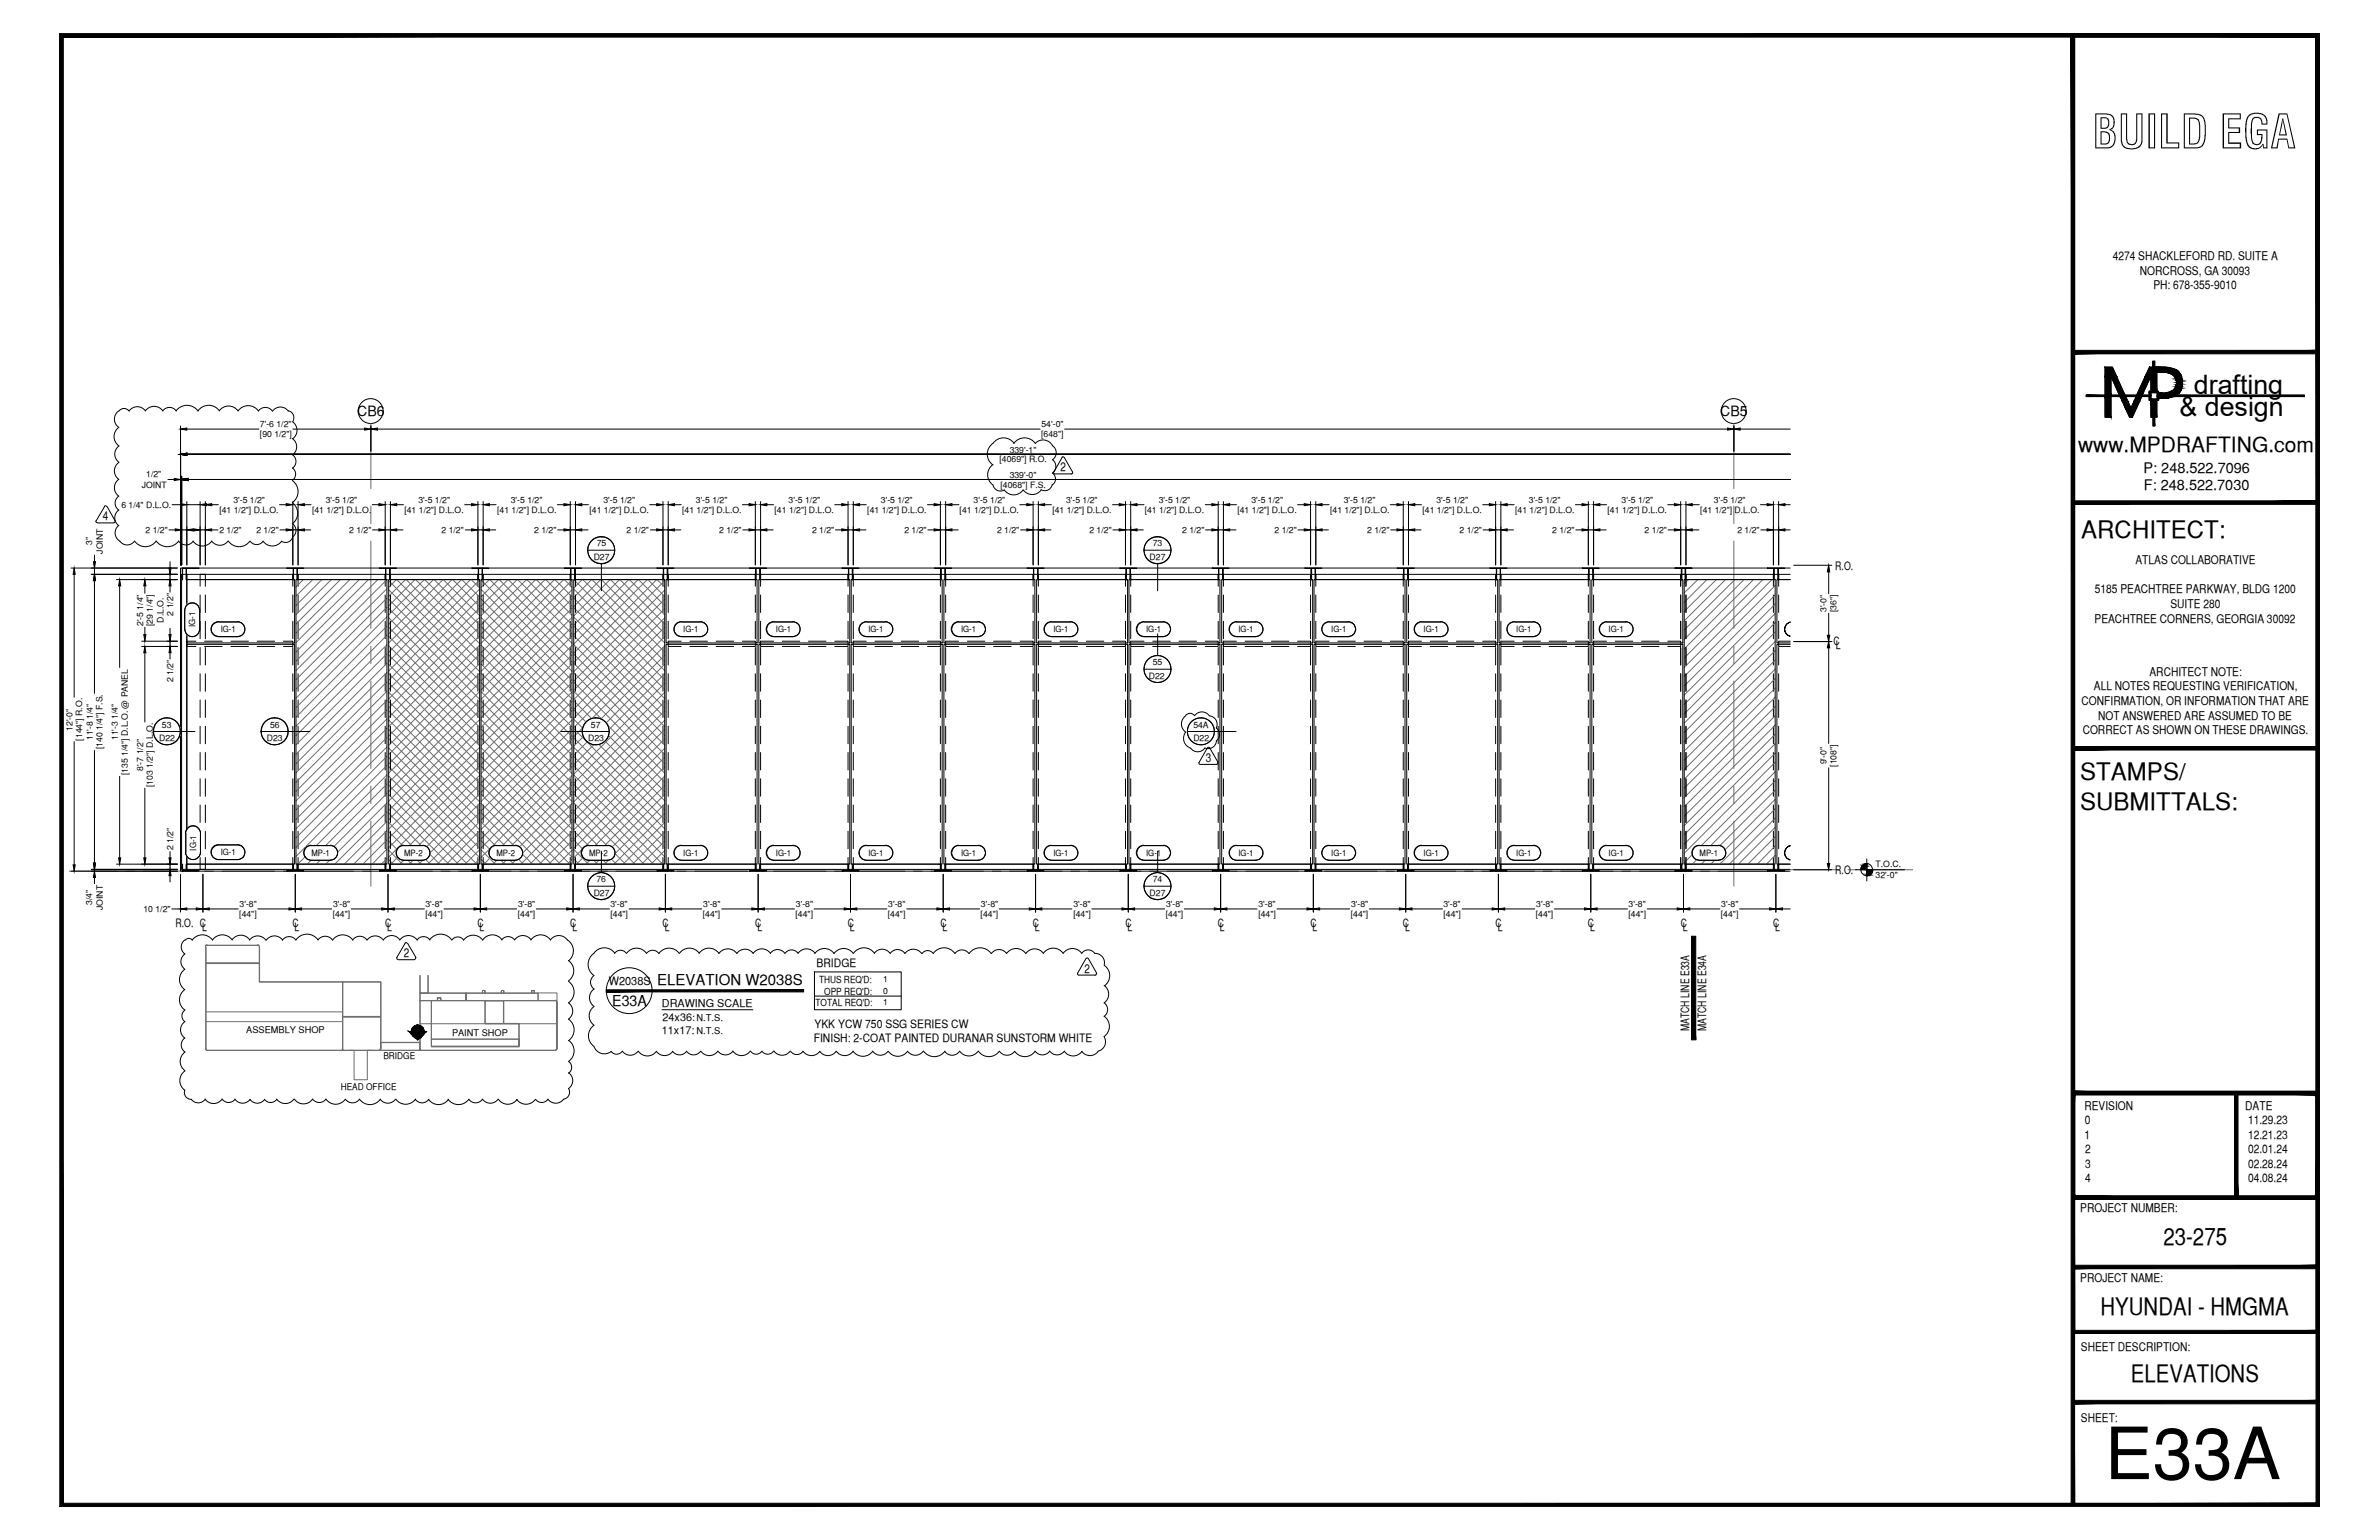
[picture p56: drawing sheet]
<svg xmlns="http://www.w3.org/2000/svg" width="432mm" height="279mm" viewBox="0 0 432 279" stroke-linecap="round" stroke-linejoin="round" font-family="sans-serif">
<defs><g id="words">
<text font-size="13.1" x="382" y="268.4">E33A</text>
<text font-size="8.5" x="379.8" y="26.9">BUILD EGA</text>
<g font-size="4.9">
<text x="398.2" y="71.5">drafting</text>
<text x="395.6" y="75.5">&amp; design</text>
</g>
<g font-size="4.4">
<text x="377.8" y="97.5">ARCHITECT:</text>
<text x="377.6" y="141.5">STAMPS/</text>
<text x="377.6" y="146.9">SUBMITTALS:</text>
<text x="392.7" y="225.8">23-275</text>
<text x="381.3" y="238.5">HYUNDAI - HMGMA</text>
<text x="386.8" y="250.7">ELEVATIONS</text>
</g>
<text font-size="3.8" x="377.2" y="82">www.MPDRAFTING.com</text>
<g font-size="2.7">
<text x="119.3" y="178.6">ELEVATION W2038S</text>
<text x="111.1" y="182.6">E33A</text>
</g>
<g font-size="2.6">
<text x="64.8" y="75.5">CB6</text>
<text x="312.2" y="75.5">CB5</text>
<text x="389.1" y="85.8">P: 248.522.7096</text>
<text x="389.1" y="89">F: 248.522.7030</text>
</g>
<g font-size="2.3">
<text x="192.5" y="85.5">2</text>
<text x="18.7" y="94.4">4</text>
<text x="218.9" y="138.2">3</text>
<text x="73.3" y="173.6">2</text>
<text x="196.8" y="176.5">2</text>
</g>
<g font-size="2.2">
<text x="383.5" y="47.1">4274 SHACKLEFORD RD. SUITE A</text>
<text x="388.4" y="49.8">NORCROSS, GA 30093</text>
<text x="390.8" y="52.5">PH: 678-355-9010</text>
<text x="380.2" y="107.6">5185 PEACHTREE PARKWAY, BLDG 1200</text>
<text x="387.6" y="102.3">ATLAS COLLABORATIVE</text>
<text x="380.2" y="113">PEACHTREE CORNERS, GEORGIA 30092</text>
<text x="394" y="110.3">SUITE 280</text>
<text x="380" y="125.2">ALL NOTES REQUESTING VERIFICATION,</text>
<text x="390.1" y="122.6">ARCHITECT NOTE:</text>
<text x="377.8" y="127.9">CONFIRMATION, OR INFORMATION THAT ARE</text>
<text x="380.8" y="130.6">NOT ANSWERED ARE ASSUMED TO BE</text>
<text x="378" y="133.2">CORRECT AS SHOWN ON THESE DRAWINGS.</text>
<text x="378.3" y="201.3">REVISION</text>
<text x="378.4" y="204">0</text>
<text x="407.5" y="201.3">DATE</text>
<text x="408" y="204">11.29.23</text>
<text x="378.3" y="206.6">1</text>
<text x="378.5" y="209.2">2</text>
<text x="408" y="206.6">12.21.23</text>
<text x="408" y="209.2">02.01.24</text>
<text x="378.5" y="211.9">3</text>
<text x="378.5" y="214.5">4</text>
<text x="408" y="211.9">02.28.24</text>
<text x="408" y="214.5">04.08.24</text>
<text x="377.6" y="219.9">PROJECT NUMBER:</text>
<text x="377.6" y="232.5">PROJECT NAME:</text>
<text x="377.7" y="245.2">SHEET DESCRIPTION:</text>
<text x="377.7" y="257.9">SHEET:</text>
</g>
<g font-size="2.1">
<text x="333.1" y="103.4">R.O.</text>
<text x="332.8" y="117">C</text>
<text x="333.2" y="117.7">L</text>
<text x="333.1" y="158.5">R.O.</text>
<text x="31.9" y="168.1">R.O. C</text>
<text x="36.7" y="168.8">L</text>
<text x="53.1" y="168.1">C</text>
<text x="53.5" y="168.8">L</text>
<text x="69.9" y="168.1">C</text>
<text x="70.3" y="168.8">L</text>
<text x="86.7" y="168.1">C</text>
<text x="87.1" y="168.8">L</text>
<text x="103.5" y="168.1">C</text>
<text x="103.9" y="168.8">L</text>
<text x="120.3" y="168.1">C</text>
<text x="120.6" y="168.8">L</text>
<text x="137.1" y="168.1">C</text>
<text x="137.5" y="168.8">L</text>
<text x="153.9" y="168.1">C</text>
<text x="154.2" y="168.8">L</text>
<text x="170.7" y="168.1">C</text>
<text x="171.1" y="168.8">L</text>
<text x="187.5" y="168.1">C</text>
<text x="187.8" y="168.8">L</text>
<text x="204.3" y="168.1">C</text>
<text x="204.7" y="168.8">L</text>
<text x="221" y="168.1">C</text>
<text x="221.4" y="168.8">L</text>
<text x="237.9" y="168.1">C</text>
<text x="238.3" y="168.8">L</text>
<text x="254.6" y="168.1">C</text>
<text x="255" y="168.8">L</text>
<text x="271.5" y="168.1">C</text>
<text x="271.8" y="168.8">L</text>
<text x="288.2" y="168.1">C</text>
<text x="288.6" y="168.8">L</text>
<text x="305.1" y="168.1">C</text>
<text x="305.4" y="168.8">L</text>
<text x="321.8" y="168.1">C</text>
<text x="322.2" y="168.8">L</text>
<text x="110.5" y="178.8">W2038S</text>
<text x="148.2" y="175.4">BRIDGE</text>
<text x="147.7" y="189">FINISH: 2-COAT PAINTED DURANAR SUNSTORM WHITE</text>
<text x="147.8" y="186.4">YKK YCW 750 SSG SERIES CW</text>
<text x="306.6" y="187.1" transform="rotate(-90 306.6 187.1)">MATCH LINE E33A</text>
<text x="309.7" y="187.1" transform="rotate(-90 309.7 187.1)">MATCH LINE E34A</text>
</g>
<g font-size="2">
<text x="120.1" y="182.8">DRAWING SCALE</text>
<text x="120.3" y="185.2">24x36:</text>
<text x="120.1" y="187.5">11x17:</text>
</g>
<g font-size="1.8">
<text x="148.7" y="178.3">THUS REQ'D:</text>
<text x="148" y="182.5">TOTAL REQ'D:</text>
<text x="149.6" y="180.5">OPP REQ'D:</text>
</g>
<g font-size="1.7">
<text x="126.4" y="185.2">N.T.S.</text>
<text x="44.7" y="187.5">ASSEMBLY SHOP</text>
<text x="82" y="187.9">PAINT SHOP</text>
<text x="126.4" y="187.5">N.T.S.</text>
<text x="61.8" y="197.7">HEAD OFFICE</text>
<text x="69.6" y="192.2">BRIDGE</text>
</g>
<g font-size="1.6">
<text x="47.2" y="77.5">7'-6 1/2&quot;</text>
<text x="189" y="77.5">54'-0&quot;</text>
<text x="47.2" y="79.2">[90 1/2&quot;]</text>
<text x="181.4" y="83.8">[4069&quot;] R.O.</text>
<text x="183.3" y="82.1">339'-1&quot;</text>
<text x="189" y="79.2">[648&quot;]</text>
<text x="25.7" y="88.5">JOINT</text>
<text x="26.5" y="86.6">1/2&quot;</text>
<text x="181.6" y="88.5">[4068&quot;] F.S.</text>
<text x="183.3" y="86.7">339'-0&quot;</text>
<text x="22" y="92.1">6 1/4&quot; D.L.O.</text>
<text x="39.8" y="93">[41 1/2&quot;] D.L.O.</text>
<text x="42.4" y="91.2">3'-5 1/2&quot;</text>
<text x="56.6" y="93">[41 1/2&quot;] D.L.O.</text>
<text x="59.1" y="91.2">3'-5 1/2&quot;</text>
<text x="73.4" y="93">[41 1/2&quot;] D.L.O.</text>
<text x="75.9" y="91.2">3'-5 1/2&quot;</text>
<text x="90.2" y="93">[41 1/2&quot;] D.L.O.</text>
<text x="92.7" y="91.2">3'-5 1/2&quot;</text>
<text x="107" y="93">[41 1/2&quot;] D.L.O.</text>
<text x="109.5" y="91.2">3'-5 1/2&quot;</text>
<text x="123.8" y="93">[41 1/2&quot;] D.L.O.</text>
<text x="126.3" y="91.2">3'-5 1/2&quot;</text>
<text x="140.6" y="93">[41 1/2&quot;] D.L.O.</text>
<text x="143.1" y="91.2">3'-5 1/2&quot;</text>
<text x="157.4" y="93">[41 1/2&quot;] D.L.O.</text>
<text x="159.9" y="91.2">3'-5 1/2&quot;</text>
<text x="174.2" y="93">[41 1/2&quot;] D.L.O.</text>
<text x="176.7" y="91.2">3'-5 1/2&quot;</text>
<text x="191" y="93">[41 1/2&quot;] D.L.O.</text>
<text x="193.5" y="91.2">3'-5 1/2&quot;</text>
<text x="207.8" y="93">[41 1/2&quot;] D.L.O.</text>
<text x="210.3" y="91.2">3'-5 1/2&quot;</text>
<text x="224.6" y="93">[41 1/2&quot;] D.L.O.</text>
<text x="227.1" y="91.2">3'-5 1/2&quot;</text>
<text x="241.4" y="93">[41 1/2&quot;] D.L.O.</text>
<text x="243.9" y="91.2">3'-5 1/2&quot;</text>
<text x="258.2" y="93">[41 1/2&quot;] D.L.O.</text>
<text x="260.7" y="91.2">3'-5 1/2&quot;</text>
<text x="275" y="93">[41 1/2&quot;] D.L.O.</text>
<text x="277.5" y="91.2">3'-5 1/2&quot;</text>
<text x="291.8" y="93">[41 1/2&quot;] D.L.O.</text>
<text x="294.3" y="91.2">3'-5 1/2&quot;</text>
<text x="308.6" y="93">[41 1/2&quot;] D.L.O.</text>
<text x="311.1" y="91.2">3'-5 1/2&quot;</text>
<text x="16.7" y="98.9" transform="rotate(-90 16.7 98.9)">3&quot;</text>
<text x="18.7" y="100.5" transform="rotate(-90 18.7 100.5)">JOINT</text>
<text x="26.4" y="96.7">2 1/2&quot;</text>
<text x="39.8" y="96.7">2 1/2&quot;</text>
<text x="46.5" y="96.7">2 1/2&quot;</text>
<text x="63.4" y="96.7">2 1/2&quot;</text>
<text x="80.1" y="96.7">2 1/2&quot;</text>
<text x="97" y="96.7">2 1/2&quot;</text>
<text x="107.8" y="101.5">D27</text>
<text x="108.3" y="99.1">75</text>
<text x="113.7" y="96.7">2 1/2&quot;</text>
<text x="130.6" y="96.7">2 1/2&quot;</text>
<text x="147.4" y="96.7">2 1/2&quot;</text>
<text x="164.1" y="96.7">2 1/2&quot;</text>
<text x="181" y="96.7">2 1/2&quot;</text>
<text x="197.7" y="96.7">2 1/2&quot;</text>
<text x="208.7" y="101.5">D27</text>
<text x="209.2" y="99.1">73</text>
<text x="214.6" y="96.7">2 1/2&quot;</text>
<text x="231.3" y="96.7">2 1/2&quot;</text>
<text x="248.2" y="96.7">2 1/2&quot;</text>
<text x="264.9" y="96.7">2 1/2&quot;</text>
<text x="281.7" y="96.7">2 1/2&quot;</text>
<text x="298.5" y="96.7">2 1/2&quot;</text>
<text x="315.3" y="96.7">2 1/2&quot;</text>
<text x="26" y="113.6" transform="rotate(-90 26 113.6)">2'-5 1/4&quot;</text>
<text x="27.7" y="113.6" transform="rotate(-90 27.7 113.6)">[29 1/4&quot;]</text>
<text x="29.7" y="113" transform="rotate(-90 29.7 113)">D.L.O.</text>
<text x="31.4" y="111.7" transform="rotate(-90 31.4 111.7)">2 1/2&quot;</text>
<text x="35.4" y="113.8" transform="rotate(-90 35.4 113.8)">IG-1</text>
<text x="331.5" y="111.1" transform="rotate(-90 331.5 111.1)">3'-0&quot;</text>
<text x="333.3" y="111.1" transform="rotate(-90 333.3 111.1)">[36&quot;]</text>
<text x="40.1" y="114.7">IG-1</text>
<text x="124" y="114.7">IG-1</text>
<text x="140.8" y="114.7">IG-1</text>
<text x="157.6" y="114.7">IG-1</text>
<text x="174.4" y="114.7">IG-1</text>
<text x="191.2" y="114.7">IG-1</text>
<text x="208" y="114.7">IG-1</text>
<text x="224.8" y="114.7">IG-1</text>
<text x="241.6" y="114.7">IG-1</text>
<text x="258.4" y="114.7">IG-1</text>
<text x="275.2" y="114.7">IG-1</text>
<text x="292" y="114.7">IG-1</text>
<text x="31.4" y="123.8" transform="rotate(-90 31.4 123.8)">2 1/2&quot;</text>
<text x="208.5" y="123.1">D22</text>
<text x="209.2" y="120.7">55</text>
<text x="13.1" y="132.6" transform="rotate(-90 13.1 132.6)">12'-0&quot;</text>
<text x="14.9" y="134.4" transform="rotate(-90 14.9 134.4)">[144&quot;] R.O.</text>
<text x="16.8" y="134.3" transform="rotate(-90 16.8 134.3)">11'-8 1/4&quot;</text>
<text x="18.6" y="136" transform="rotate(-90 18.6 136)">[140 1/4&quot;] F.S.</text>
<text x="21.4" y="134.3" transform="rotate(-90 21.4 134.3)">11'-3 1/4&quot;</text>
<text x="28.9" y="134.4">D22</text>
<text x="29.4" y="132">53</text>
<text x="48.5" y="134.4">D23</text>
<text x="49" y="132">56</text>
<text x="106.7" y="134.4">D23</text>
<text x="107.3" y="132">57</text>
<text x="216.6" y="132">54A</text>
<text x="216.6" y="134.4">D22</text>
<text x="23.2" y="140.7" transform="rotate(-90 23.2 140.7)">[135 1/4&quot;] D.L.O. @ PANEL</text>
<text x="26" y="139.9" transform="rotate(-90 26 139.9)">8'-7 1/2&quot;</text>
<text x="27.7" y="142.8" transform="rotate(-90 27.7 142.8)">[103 1/2&quot;] D.L.O.</text>
<text x="331.5" y="138.7" transform="rotate(-90 331.5 138.7)">9'-0&quot;</text>
<text x="333.3" y="139.1" transform="rotate(-90 333.3 139.1)">[108&quot;]</text>
<text x="31.4" y="154.2" transform="rotate(-90 31.4 154.2)">2 1/2&quot;</text>
<text x="35.6" y="154.3" transform="rotate(-90 35.6 154.3)">IG-1</text>
<text x="40.1" y="155.2">IG-1</text>
<text x="56.5" y="155.3">MP-1</text>
<text x="73.3" y="155.3">MP-2</text>
<text x="90.1" y="155.3">MP-2</text>
<text x="106.9" y="155.3">MP-2</text>
<text x="124" y="155.3">IG-1</text>
<text x="140.8" y="155.3">IG-1</text>
<text x="157.6" y="155.3">IG-1</text>
<text x="174.4" y="155.3">IG-1</text>
<text x="191.2" y="155.3">IG-1</text>
<text x="208" y="155.3">IG-1</text>
<text x="224.8" y="155.3">IG-1</text>
<text x="241.6" y="155.3">IG-1</text>
<text x="258.4" y="155.3">IG-1</text>
<text x="275.2" y="155.3">IG-1</text>
<text x="292" y="155.3">IG-1</text>
<text x="308.5" y="155.3">MP-1</text>
<text x="108.3" y="160.1">76</text>
<text x="209.2" y="160.1">74</text>
<text x="340.4" y="157.3">T.O.C.</text>
<text x="340.4" y="159.3">32'-0&quot;</text>
<text x="16.7" y="164.2" transform="rotate(-90 16.7 164.2)">3/4&quot;</text>
<text x="18.7" y="165.1" transform="rotate(-90 18.7 165.1)">JOINT</text>
<text x="26" y="165.5">10 1/2&quot;</text>
<text x="43.4" y="166.3">[44&quot;]</text>
<text x="43.5" y="164.6">3'-8&quot;</text>
<text x="60.4" y="166.3">[44&quot;]</text>
<text x="60.5" y="164.6">3'-8&quot;</text>
<text x="77.2" y="164.6">3'-8&quot;</text>
<text x="77.2" y="166.3">[44&quot;]</text>
<text x="94" y="166.3">[44&quot;]</text>
<text x="94" y="164.6">3'-8&quot;</text>
<text x="107.8" y="162.5">D27</text>
<text x="110.8" y="164.6">3'-8&quot;</text>
<text x="110.8" y="166.3">[44&quot;]</text>
<text x="127.6" y="166.3">[44&quot;]</text>
<text x="127.6" y="164.6">3'-8&quot;</text>
<text x="144.4" y="166.3">[44&quot;]</text>
<text x="144.5" y="164.6">3'-8&quot;</text>
<text x="161.2" y="166.3">[44&quot;]</text>
<text x="161.2" y="164.6">3'-8&quot;</text>
<text x="178" y="166.3">[44&quot;]</text>
<text x="178.1" y="164.6">3'-8&quot;</text>
<text x="194.8" y="164.6">3'-8&quot;</text>
<text x="194.8" y="166.3">[44&quot;]</text>
<text x="208.7" y="162.5">D27</text>
<text x="211.6" y="166.3">[44&quot;]</text>
<text x="211.6" y="164.6">3'-8&quot;</text>
<text x="228.4" y="164.6">3'-8&quot;</text>
<text x="228.4" y="166.3">[44&quot;]</text>
<text x="245.2" y="166.3">[44&quot;]</text>
<text x="245.2" y="164.6">3'-8&quot;</text>
<text x="262" y="164.6">3'-8&quot;</text>
<text x="262" y="166.3">[44&quot;]</text>
<text x="278.8" y="166.3">[44&quot;]</text>
<text x="278.8" y="164.6">3'-8&quot;</text>
<text x="295.6" y="164.6">3'-8&quot;</text>
<text x="295.6" y="166.3">[44&quot;]</text>
<text x="312.4" y="166.3">[44&quot;]</text>
<text x="312.4" y="164.6">3'-8&quot;</text>
<text x="160.3" y="178.2">1</text>
<text x="160.3" y="180.3">0</text>
<text x="160.3" y="182.4">1</text>
</g>
</g></defs>
<!-- layer: TITLE BLOCK -->
<g fill="#000" stroke="#000" stroke-width=".18">
<path d="M393.1 71.3h2.4zM394.3 68h1.6z"/>
<path d="M376.3 6.5v.2h44.1zM376.3 6.5h44.3l-.2 .2z"/>
<path d="M375.9 6.4l.7 266.6v-266.6zM375.9 6.4l.7 266.6h-.7z"/>
<path d="M420.6 6.5l-.2 .2 .2 234.9zM420.4 6.7l.2 234.9h-.2z"/>
<path d="M421 6.1l-.6 .6 .6 266.7zM420.4 6.7l.6 266.7-.6-.7zM10.9 273.4h410.1l-.6-.7zM10.9 273.4l.6-.7h408.9zM10.9 6.1v267.3l.6-.7zM10.9 6.1l.6 .6v266zM10.9 6.1l.6 .6 409.5-.6zM11.5 6.7l409.5-.6-.6 .6z"/>
<path d="M382.1 68.3h1.1zM382.1 68.3h1.1z"/>
<path d="M382.1 68.3l1.1 3.3v-3.3zM382.1 68.3l1.1 3.3h-1.1z"/>
<path d="M382.1 72.1l1.1 3.6v-3.6zM382.1 72.1l1.1 3.6h-1.1z"/>
<path d="M382.1 66.6l2.1 1.7-.8-1.7zM382.1 66.6l2.1 1.7h-2.1z"/>
<path d="M383.2 68.3h1zM383.2 68.3h1z"/>
<path d="M383.2 68.3l2.4 3.3-1.4-3.3zM383.2 68.3l2.4 3.3h-1z"/>
<path d="M384.9 72.1l1.3 .7-.3-.7zM384.9 72.1l1.3 .7h-1z"/>
<path d="M385.2 72.8l1.6 1.2-.6-1.2zM385.2 72.8l1.6 1.2h-1z"/>
<path d="M385.8 74l1.2 1.7 .8-1.7zM385.8 74l1.2 1.7h-.5z"/>
<path d="M387.3 72.8l.5 1.2 .6-1.2zM387.3 72.8l.5 1.2h-1z"/>
<path d="M387.7 72.1l.7 .7 .3-.7zM387.7 72.1l.7 .7h-1.1z"/>
<path d="M389.4 68.3l-.5 3.3 1.5-3.3zM389.4 68.3l-.5 3.3h-1z"/>
<path d="M390.1 71.2l.3 .5v-.5zM390.1 71.2l.3 .5h-.3z"/>
<path d="M378.7 71.7l11.7 .2v-.2zM378.7 71.7l11.7 .2h-11.7z"/>
<path d="M390.1 71.9l.3 .5v-.5zM390.1 71.9l.3 .5h-.3z"/>
<path d="M390.1 66.6l.6 1.7v-1.7zM390.1 66.6l.6 1.7h-1.3z"/>
<path d="M390.4 68.3l.3 2.6v-2.6zM390.4 68.3l.3 2.6h-.3z"/>
<path d="M390.4 72.8l.3 2.9v-2.9zM390.4 72.8l.3 2.9h-.3z"/>
<path d="M390.8 65.5l.3 5.5v-5.5zM390.8 65.5l.3 5.5h-.3z"/>
<path d="M390.8 72.6l.3 4.7v-4.7zM390.8 72.6l.3 4.7h-.3z"/>
<path d="M391.2 67.6l.3 3.3v-3.3zM391.2 67.6l.3 3.3h-.3z"/>
<path d="M391.2 72.8l.3 2.9v-2.9zM391.2 72.8l.3 2.9h-.3z"/>
<path d="M390.1 71l1.7 .2v-.2zM390.1 71l1.7 .2h-1.7z"/>
<path d="M391.5 71.2l.3 .5v-.5zM391.5 71.2l.3 .5h-.3z"/>
<path d="M391.5 71.9l.3 .5v-.5zM391.5 71.9l.3 .5h-.3z"/>
<path d="M390.1 72.4l1.7 .2v-.2zM390.1 72.4l1.7 .2h-1.7z"/>
<path d="M391.2 66.6l2.4 .1zM391.2 66.6l2.4 .1z"/>
<path d="M391.2 66.7l3.1 .2-.7-.2zM391.2 66.7l3.1 .2h-3.1z"/>
<path d="M391.9 72.2h1.7zM391.9 72.2l1.2 .1z"/>
<path d="M391.9 72.1l1.7 .1 .6-.1zM391.9 72.1l1.7 .1h-1.7z"/>
<path d="M391.2 66.9l3.8 .2-.7-.2zM391.2 66.9l3.8 .2h-3.8z"/>
<path d="M391.2 67.1l4.2 .3-.4-.3zM391.2 67.1l4.2 .3h-4.2z"/>
<path d="M391.2 67.4l4.3 .2-.1-.2zM391.2 67.4l4.3 .2h-4.3z"/>
<path d="M392.9 67.6h2.6zM392.9 67.6h2.6z"/>
<path d="M393.3 67.6l2.3 .1-.1-.1zM393.3 67.6l2.3 .1h-2zM393.6 67.7h2zM393.6 67.7h2z"/>
<path d="M393.4 71.2l2.1 .1zM393.1 71.3h2.4zM393.1 71.3h2.4z"/>
<path d="M391.9 71.3l3.3 .3 .3-.3zM391.9 71.3l3.3 .3h-3.3z"/>
<path d="M393.6 67.7l2.1 .1-.1-.1zM393.6 67.7l2.1 .1h-1.7z"/>
<path d="M393.8 71.2h1.8zM393.4 71.2h2.1z"/>
<path d="M394 67.8l1.9 .2-.2-.2zM394 67.8l1.9 .2h-1.6zM394.3 68h1.6z"/>
<path d="M394.1 71.1l1.5 .1 .1-.1zM393.8 71.2l.3-.1 1.5 .1z"/>
<path d="M394.2 70.9l1.5 .2 .1-.2zM394.2 70.9l1.5 .2h-1.6z"/>
<path d="M394.4 68l1.5 .2v-.2zM394.4 68l1.5 .2h-1.3z"/>
<path d="M394.4 70.9h1.5zM394.2 70.9h1.6z"/>
<path d="M394.6 68.2l1.4 .1-.1-.1zM394.6 68.2l1.4 .1h-1.3z"/>
<path d="M394.6 70.7l1.3 .2v-.2zM394.6 70.7l1.3 .2h-1.5z"/>
<path d="M394.7 68.3l1.3 .2v-.2zM394.7 68.3l1.3 .2h-1.2z"/>
<path d="M394.8 68.5l1.2 .2v-.2zM394.8 68.5l1.2 .2h-1.1zM394.9 68.7h1.1zM394.9 68.7h1.1z"/>
<path d="M394.8 70.4l1.2 .1v-.1zM394.8 70.4l1.2 .1h-1.3z"/>
<path d="M394.7 70.5l1.2 .2 .1-.2zM394.7 70.5l1.2 .2h-1.3z"/>
<path d="M394.9 68.7l1.2 .3-.1-.3zM394.9 68.7l1.2 .3h-1.1z"/>
<path d="M394.9 70.2l1.1 .2v-.2zM394.9 70.2l1.1 .2h-1.2z"/>
<path d="M395 69l1.1 .2v-.2zM395 69l1.1 .2h-1.1z"/>
<path d="M395 69.2l1.1 .2v-.2zM395 69.2l1.1 .2h-1.1z"/>
<path d="M395 69.4l1.1 .3v-.3zM395 69.4l1.1 .3h-1.1z"/>
<path d="M395 69.7l1.1 .1v-.1zM395 69.7l1.1 .1h-1.1z"/>
<path d="M395 69.8l1 .4 .1-.4zM395 69.8l1 .4h-1.1zM394.9 70.2h1.1zM394.9 70.2h1.1z"/>
<path d="M391.5 71.7l26.8 .2v-.2zM391.5 71.7l26.8 .2h-26.8z"/>
<path d="M376.3 64.2h44.3v-.6zM376.3 63.6h44.3l-44.3 .6z"/>
<path d="M376.3 91.5h44.3v-.6zM376.3 90.9h44.3l-44.3 .6z"/>
<path d="M376.3 136.1h44.3v-.7zM376.3 135.4h44.3l-44.3 .7z"/>
<path d="M405.6 198.3l.6 19v-19zM405.6 198.3l.6 19h-.6z"/>
<path d="M420.4 198.6v18.4l.2-18.6zM420.6 198.4v18.8l-.2-.2z"/>
<path d="M420.4 198.6v18.4l.2-18.6zM420.6 198.4v18.8l-.2-.2z"/>
<path d="M420.6 198l-.2 .6 .2-.2zM376.3 198h44.3l-.2 .6zM376.3 198l.3 .6h43.8zM376.3 198l.3 .6-.3-.2z"/>
<path d="M420.6 198l-.2 .6 .2-.2zM376.3 198h44.3l-.2 .6zM376.3 198l.3 .6h43.8zM376.3 198l.3 .6-.3-.2z"/>
<path d="M376.6 217l-.3 .2v.4zM376.6 217l44 .6h-44.3zM376.6 217l44 .6-.2-.6zM420.4 217l.2 .2v.4z"/>
<path d="M376.6 217l-.3 .2v.4zM376.6 217l44 .6h-44.3zM376.6 217l44 .6-.2-.6zM420.4 217l.2 .2v.4z"/>
<path d="M376.6 198.6l-.3 18.6 .3-.2zM376.3 198.4l.3 .2-.3 18.6z"/>
<path d="M376.6 198.6l-.3 18.6 .3-.2zM376.3 198.4l.3 .2-.3 18.6z"/>
<path d="M376.3 217.4h44.3v-.3zM376.3 217.1h44.3l-44.3 .3z"/>
<path d="M376.3 230.2h44.3v-.6zM376.3 229.6h44.3l-44.3 .6z"/>
<path d="M376.2 254.1v.6l44.5-.6zM376.2 254.7l44.5-.6v.6z"/>
<path d="M376.2 241.4v.5l44.5-.5zM376.2 241.9l44.5-.5v.5z"/>
<path d="M376.3 6.5v235.1h.3zM376.3 6.5h.3v235.1z"/>
</g>
<g fill="none" stroke="#000" stroke-width=".18">
<path d="M378.7 71.7h11.4v-.7h.7v-5.5h.3v5.5h.7v.7h26.5v.2h-26.5v.7h-.7v4.7h-.3v-4.7h-.7v-.7h-11.4zM382.1 72.1h1.1v3.6h-1.1zM382.1 66.6h1.3l2.2 5h-1l-1.4-3.3v3.3h-1.1zM384.9 72.1h1l.9 1.9 .9-1.9h1l-1.7 3.6h-.5zM390.1 66.6h.6v4.3h-.3v-2.6l-1.5 3.3h-1zM390.4 71.2h1.1v1.2h-1.1zM390.4 72.8h.3v2.9h-.3zM391.2 72.8h.3v2.9h-.3zM392.8 67.6l.8 .1 .7 .3M393.1 71.3h-1.2v.3h3.3M394.2 72.1h-2.3v.2h1.2M394.2 72l-1.1 .2"/>
<path d="M394.3 70.8l-.6 .3-.7 .1M394.3 68l.4 .4 .2 .5M394.9 69.9l-.2 .5-.4 .4M395 68.9v.5M395 67.1l.6 .5 .4 1.1M395 69.4v.5M395 67.1l-1.2-.4-2.6-.1v4.3h.3v-3.3h1.4M396 70.1a2.33 2.33 0 0 1-.8 1.5M396.1 68.7v.7M396.1 69.4v.7"/>
</g>
<!-- layer: GRID LINES -->
<g fill="none" stroke="#6c6c6c" stroke-width=".18">
<path d="M67.3 76.8v11.8M314.7 76.8v11.8M67.3 91.8v3.2M67.3 98.2v15.8M314.7 91.8v3.2M314.7 98.2v15.8M67.3 117.2v3.2M314.7 117.2v3.2M67.3 123.6v15.8M314.7 123.6v15.8M12.6 158.1h8.7M22.9 158.1h1.5"/>
<path d="M26 158.1h9.6M37.1 158.1h1.6M40.3 158.1h9.5M51.4 158.1h1.6M54.6 158.1h9.5M65.8 158.1h1.6M67.3 142.6v3.2M67.3 149v11.8M69 158.1h9.5M80.1 158.1h1.6M83.2 158.1h9.6M94.4 158.1h1.5"/>
<path d="M97.5 158.1h9.6M108.6 158.1h1.6M111.8 158.1h9.5M122.9 158.1h1.6M126.1 158.1h9.5M137.2 158.1h1.6M140.4 158.1h9.5M151.5 158.1h1.6M154.7 158.1h9.5M165.8 158.1h1.6M169 158.1h9.5M180.1 158.1h1.6"/>
<path d="M183.3 158.1h9.5M194.4 158.1h1.6M197.5 158.1h9.6M208.7 158.1h1.5M211.8 158.1h9.6M222.9 158.1h1.6M226.1 158.1h9.5M237.2 158.1h1.6M240.4 158.1h9.5M251.5 158.1h1.6M254.7 158.1h9.5M265.8 158.1h1.6"/>
<path d="M269 158.1h9.5M280.1 158.1h1.6M283.3 158.1h9.5M294.4 158.1h1.6M297.6 158.1h9.5M308.7 158.1h1.6M311.8 158.1h9.6M314.7 142.6v3.2M314.7 149v11.8M323 158.1h1.5M325.1 157.8h8.7M335.4 157.8h1.6"/>
<path d="M338.6 157.8h8.6"/>
</g>
<!-- layer: SYMBOLS -->
<g fill="#000" stroke="#000" stroke-width=".18">
<path d="M338.6 156.8h.2zM338.8 158.8h.4zM74.9 187.8l.1 .2zM75 188l.2 .1zM75.4 188.3h.9l-.5 .4zM75.6 188.2h.5zM75.6 186h.3zM76.5 188.1l.1-.1zM76.8 187.8l-.2 .2z"/>
<path d="M338.6 156.8l.2-.1zM338.5 156.8h.3z"/>
<path d="M338.5 156.8l.3 .1v-.1zM338.5 156.8l.3 .1h-.5z"/>
<path d="M338.3 156.9l.5 .1zM338.1 157h.7z"/>
<path d="M338.1 157l.7 .2v-.2zM338.1 157l.7 .2h-.8z"/>
<path d="M338 157.2l.8 .1v-.1zM338 157.2l.8 .1h-.9z"/>
<path d="M337.9 157.3l.9 .2v-.2zM337.9 157.3l.9 .2h-1z"/>
<path d="M337.8 157.5l1 .2v-.2zM337.8 157.5l1 .2h-1z"/>
<path d="M337.8 157.7l1 .1v-.1zM337.8 157.7l1 .1h-1z"/>
<path d="M338.8 158.9h.2zM338.8 158.8l.2 .1z"/>
<path d="M338.8 158.7h.6zM338.8 158.7l.4 .1z"/>
<path d="M338.8 158.6l.6 .1 .1-.1zM338.8 158.6l.6 .1h-.6z"/>
<path d="M338.8 158.5l.7 .1 .2-.1zM338.8 158.5l.7 .1h-.7z"/>
<path d="M338.8 158.4l.9 .1 .1-.1zM338.8 158.4l.9 .1h-.9z"/>
<path d="M338.8 158.2l1 .2 .1-.2zM338.8 158.2l1 .2h-1z"/>
<path d="M338.8 157.8l1.1 .2v-.2zM338.8 157.8l1.1 .2h-1.1z"/>
<path d="M338.8 158l1.1 .2v-.2zM338.8 158l1.1 .2h-1.1z"/>
<path d="M110 179.6v.4l35.9-.4zM110 180l35.9-.4v.4z"/>
<path d="M74.2 187.1l.5 .2v-.2zM74.2 187.1l.5 .2h-.3z"/>
<path d="M74.4 187.3l.3 .3v-.3zM74.4 187.3l.3 .3z"/>
<path d="M74.6 187.6l.3 .2zM74.6 187.6l.3 .2z"/>
<path d="M75.1 188.1l.3 .1zM75.1 188.1l.3 .1z"/>
<path d="M75.2 188.2l.4 .1zM75.2 188.2l.4 .1z"/>
<path d="M75.3 188.3h.5zM75.3 188.3h.5z"/>
<path d="M75.6 188.2l.3 .1zM75.6 188.3h.3z"/>
<path d="M75.6 186l.5 .1zM75.6 186l.5 .1z"/>
<path d="M75.6 186.1h.6zM75.4 186.1h.8z"/>
<path d="M75.4 186.1h.9zM75.4 186.1h.9z"/>
<path d="M75.4 188.2h.8zM75.4 188.2h.7z"/>
<path d="M75.4 186.1l1 .1zM75.2 186.2h1.2z"/>
<path d="M75.4 188.2h.9zM75.4 188.2h.8z"/>
<path d="M76 188.3h.3zM75.8 188.3h.5z"/>
<path d="M76.5 188.1l-.1 .1zM76.3 188.2l.2-.1z"/>
<path d="M76.3 188.2h.1zM76 188.3h.3z"/>
<path d="M75.2 186.2h1.3zM75.2 186.2h1.3z"/>
<path d="M75.2 188.1h1.2zM75.2 188.1l1.1 .1z"/>
<path d="M75.2 186.2l1.3 .1v-.1zM75.2 186.2l1.3 .1h-1.4z"/>
<path d="M75.2 188h1.3zM75.2 188l1.2 .1z"/>
<path d="M75.1 186.3l1.5 .1zM75.1 186.3l1.5 .1z"/>
<path d="M75.1 188h1.4zM75.1 188h1.4z"/>
<path d="M75 186.4h1.7zM75 186.4h1.7z"/>
<path d="M75 187.9h1.6zM75 187.9l1.5 .1z"/>
<path d="M74.9 186.4l1.9 .1zM74.9 186.4l1.9 .1z"/>
<path d="M74.9 187.8h1.8zM74.9 187.8l1.7 .1z"/>
<path d="M76.9 187.6l-.1 .2zM76.9 187.6l-.1 .2z"/>
<path d="M74.9 186.5l1.9 .1v-.1zM74.9 186.5l1.9 .1h-2z"/>
<path d="M74.9 187.8h1.9zM74.9 187.8h1.8z"/>
<path d="M74.8 186.6l2 .1zM74.8 186.6l2 .1z"/>
<path d="M74.8 186.7l2.1 .1-.1-.1zM74.8 186.7l2.1 .1h-2.2z"/>
<path d="M74.8 187.6h2zM74.8 187.6h2z"/>
<path d="M74.8 187.6l2 .2v-.2zM74.8 187.6l2 .2h-1.9z"/>
<path d="M74.7 186.8l2.2 .1v-.1zM74.7 186.8l2.2 .1h-2.2z"/>
<path d="M74.7 186.9l2.3 .1zM74.7 186.9l2.3 .1z"/>
<path d="M74.7 187.3l2.2 .2v-.2zM74.7 187.3l2.2 .2h-2.2z"/>
<path d="M74.7 187.5l2.1 .1 .1-.1zM74.7 187.5l2.1 .1h-2z"/>
<path d="M74.7 187l2.3 .1v-.1zM74.7 187l2.3 .1h-2.3z"/>
<path d="M74.7 187.1l2.3 .2v-.2zM74.7 187.1l2.3 .2h-2.3z"/>
<path d="M74.7 187.3h2.3zM74.7 187.3h2.2z"/>
<path d="M77 187.3v.3l.2-.3zM77 187.3l-.1 .3z"/>
<path d="M77 187.1l.2 .2 .2-.2zM77 187.1l.2 .2h-.2z"/>
</g>
<g fill="none" stroke="#000" stroke-width=".18">
<path d="M106.7 99.8h4.9M207.6 99.8h4.9M33.5 114.1a1.37 1.37 0 0 0 1.4 1.4 1.37 1.37 0 0 0 1.4-1.4M33.5 110.7a1.37 1.37 0 0 1 1.4-1.4 1.37 1.37 0 0 1 1.4 1.4M33.5 110.7v3.5M34 109.7a1.38 1.38 0 0 1 1.5-.2 1.38 1.38 0 0 1 .8 1.2v3.5a1.37 1.37 0 0 1-1.4 1.3 1.37 1.37 0 0 1-1.4-1.3v-3.5l.2-.7zM36.3 110.7v3.5M38.7 113.3l.8-.5h3.6a1.33 1.33 0 0 1 1.3 1.4 1.33 1.33 0 0 1-1.3 1.3h-3.4a1.37 1.37 0 0 1-1.2-.8 1.37 1.37 0 0 1 .2-1.4zM39.7 112.8a1.37 1.37 0 0 0-1.4 1.3 1.37 1.37 0 0 0 1.4 1.4M39.7 112.8h3.4M39.7 115.5h3.4M43.1 112.8a1.37 1.37 0 0 1 1.4 1.3 1.37 1.37 0 0 1-1.4 1.4"/>
<path d="M109.2 102.3v4.9M122.7 113.3l.7-.5h3.7a1.33 1.33 0 0 1 1.4 1.4 1.33 1.33 0 0 1-1.4 1.3h-3.4a1.37 1.37 0 0 1-1.2-.8 1.37 1.37 0 0 1 .2-1.4zM123.7 112.8a1.37 1.37 0 0 0-1.4 1.3 1.37 1.37 0 0 0 1.4 1.4M123.7 112.8h3.4M123.7 115.5h3.4M127.1 112.8a1.37 1.37 0 0 1 1.4 1.3 1.37 1.37 0 0 1-1.4 1.4M139.4 113.3l.9-.5h3.6a1.33 1.33 0 0 1 1.3 1.4 1.33 1.33 0 0 1-1.3 1.3h-3.4a1.37 1.37 0 0 1-1.2-.8 1.37 1.37 0 0 1 .1-1.4zM140.4 112.8a1.37 1.37 0 0 0-1.3 1.3 1.37 1.37 0 0 0 1.3 1.4h3.5M140.5 112.8h3.4M143.9 112.8a1.37 1.37 0 0 1 1.3 1.3 1.37 1.37 0 0 1-1.3 1.4M156.3 113.3l.7-.5h3.7a1.33 1.33 0 0 1 1.4 1.4 1.33 1.33 0 0 1-1.4 1.3h-3.4a1.37 1.37 0 0 1-1.2-.8 1.37 1.37 0 0 1 .2-1.4zM157.3 112.8a1.37 1.37 0 0 0-1.4 1.3 1.37 1.37 0 0 0 1.4 1.4h3.4"/>
<path d="M157.3 112.8h3.4M160.7 112.8a1.37 1.37 0 0 1 1.4 1.3 1.37 1.37 0 0 1-1.4 1.4M173 113.3l.9-.5h3.6a1.33 1.33 0 0 1 1.4 1.4 1.33 1.33 0 0 1-1.4 1.3h-3.4a1.37 1.37 0 0 1-1.2-.8 1.37 1.37 0 0 1 .1-1.4zM174 112.8a1.37 1.37 0 0 0-1.3 1.3 1.37 1.37 0 0 0 1.3 1.4M174.1 112.8h3.4M174.1 115.5h3.4M177.5 112.8a1.37 1.37 0 0 1 1.4 1.3 1.37 1.37 0 0 1-1.4 1.4M189.9 113.3l.7-.5h3.7a1.33 1.33 0 0 1 1.3 1.4 1.33 1.33 0 0 1-1.3 1.3h-3.4a1.37 1.37 0 0 1-1.2-.8 1.37 1.37 0 0 1 .2-1.4zM190.8 112.8a1.37 1.37 0 0 0-1.3 1.3 1.37 1.37 0 0 0 1.3 1.4M190.9 112.8h3.4M190.9 115.5h3.4M194.3 112.8a1.37 1.37 0 0 1 1.3 1.3 1.37 1.37 0 0 1-1.3 1.4"/>
<path d="M206.6 113.3l.9-.5h3.6a1.33 1.33 0 0 1 1.4 1.4 1.33 1.33 0 0 1-1.4 1.3h-3.5a1.37 1.37 0 0 1-1.1-.8 1.37 1.37 0 0 1 .1-1.4zM207.6 112.8a1.37 1.37 0 0 0-1.4 1.3 1.37 1.37 0 0 0 1.4 1.4M207.6 112.8h3.5M207.6 115.5h3.5M210.1 102.3v4.9M210.1 115v3.9M211.1 112.8a1.37 1.37 0 0 1 1.4 1.3 1.37 1.37 0 0 1-1.4 1.4M223.5 113.3l.7-.5h3.7a1.33 1.33 0 0 1 1.3 1.4 1.33 1.33 0 0 1-1.3 1.3h-3.4a1.37 1.37 0 0 1-1.2-.8 1.37 1.37 0 0 1 .2-1.4zM224.4 112.8a1.37 1.37 0 0 0-1.3 1.3 1.37 1.37 0 0 0 1.3 1.4M224.5 112.8h3.4M224.5 115.5h3.4M227.9 112.8a1.37 1.37 0 0 1 1.3 1.3 1.37 1.37 0 0 1-1.3 1.4"/>
<path d="M240.2 113.3l.8-.5h3.7a1.33 1.33 0 0 1 1.4 1.4 1.33 1.33 0 0 1-1.4 1.3h-3.4a1.37 1.37 0 0 1-1.2-.8 1.37 1.37 0 0 1 .1-1.4zM241.3 112.8a1.37 1.37 0 0 0-1.4 1.3 1.37 1.37 0 0 0 1.4 1.4M241.3 112.8h3.4M241.3 115.5h3.4M244.7 112.8a1.37 1.37 0 0 1 1.4 1.3 1.37 1.37 0 0 1-1.4 1.4M257 113.3l.8-.5h3.7a1.33 1.33 0 0 1 1.3 1.4 1.33 1.33 0 0 1-1.3 1.3h-3.4a1.37 1.37 0 0 1-1.2-.8 1.37 1.37 0 0 1 .1-1.4zM258 112.8a1.37 1.37 0 0 0-1.3 1.3 1.37 1.37 0 0 0 1.3 1.4h3.5M258.1 112.8h3.4M261.5 112.8a1.37 1.37 0 0 1 1.3 1.3 1.37 1.37 0 0 1-1.3 1.4M273.8 113.3l.8-.5h3.7a1.33 1.33 0 0 1 1.4 1.4 1.33 1.33 0 0 1-1.4 1.3h-3.4a1.37 1.37 0 0 1-1.3-.8 1.37 1.37 0 0 1 .2-1.4zM274.9 112.8a1.37 1.37 0 0 0-1.4 1.3 1.37 1.37 0 0 0 1.4 1.4M274.9 112.8h3.4"/>
<path d="M274.9 115.5h3.4M278.3 112.8a1.37 1.37 0 0 1 1.4 1.3 1.37 1.37 0 0 1-1.4 1.4M290.6 113.3l.8-.5h3.7a1.33 1.33 0 0 1 1.3 1.4 1.33 1.33 0 0 1-1.3 1.3h-3.4a1.37 1.37 0 0 1-1.2-.8 1.37 1.37 0 0 1 .1-1.4zM291.6 112.8a1.37 1.37 0 0 0-1.3 1.3 1.37 1.37 0 0 0 1.3 1.4h3.5M291.7 112.8h3.4M295.1 112.8a1.37 1.37 0 0 1 1.3 1.3 1.37 1.37 0 0 1-1.3 1.4M324.9 112.8a1.34 1.34 0 0 0-1 1.3 1.34 1.34 0 0 0 1 1.3 1.3 1.3 0 0 1-1-1.2 1.3 1.3 0 0 1 1-1.3M27.9 132.7h7.5M47.4 132.7h8.9M101.8 132.7h8.8M207.6 121.4h4.9M215.5 132.7h8.8"/>
<path d="M33.7 154.6a1.37 1.37 0 0 0 1.3 1.4 1.37 1.37 0 0 0 1.4-1.4M33.7 151.2a1.37 1.37 0 0 1 1.3-1.4 1.37 1.37 0 0 1 1.4 1.4M33.7 151.2v3.4M34.2 150.2a1.34 1.34 0 0 1 1.4-.2 1.34 1.34 0 0 1 .8 1.2v3.4a1.33 1.33 0 0 1-1.3 1.4 1.33 1.33 0 0 1-1.4-1.4v-3.7zM36.4 151.2v3.4M38.7 153.8l.4-.3 .6-.2h3.4a1.33 1.33 0 0 1 1.3 1.3 1.33 1.33 0 0 1-1.3 1.4h-3.4a1.3 1.3 0 0 1-1.2-.8 1.3 1.3 0 0 1 .2-1.4zM39.7 153.2a1.37 1.37 0 0 0-1.4 1.4 1.37 1.37 0 0 0 1.4 1.4M39.7 153.3h3.4M39.7 156h3.4M43.1 153.2a1.37 1.37 0 0 1 1.4 1.4 1.37 1.37 0 0 1-1.4 1.4M55.5 153.9l.3-.4 .5-.1h3.6a1.33 1.33 0 0 1 1.4 1.3 1.33 1.33 0 0 1-1.4 1.4h-3.4a1.37 1.37 0 0 1-1.2-.8 1.37 1.37 0 0 1 .2-1.4zM56.5 153.4a1.37 1.37 0 0 0-1.4 1.3 1.37 1.37 0 0 0 1.4 1.4h3.4"/>
<path d="M56.5 153.4h3.4M59.9 153.4a1.37 1.37 0 0 1 1.4 1.3 1.37 1.37 0 0 1-1.4 1.4M72.3 153.9l.3-.4 .5-.1h3.6a1.33 1.33 0 0 1 1.3 1.3 1.33 1.33 0 0 1-1.3 1.4h-3.4a1.37 1.37 0 0 1-1.2-.8 1.37 1.37 0 0 1 .2-1.4zM73.2 153.4a1.37 1.37 0 0 0-1.3 1.3 1.37 1.37 0 0 0 1.3 1.4M73.3 153.4h3.4M73.3 156.1h3.4M76.7 153.4a1.37 1.37 0 0 1 1.3 1.3 1.37 1.37 0 0 1-1.3 1.4M89.4 153.5l.5-.1h3.6a1.33 1.33 0 0 1 1.4 1.3 1.33 1.33 0 0 1-1.4 1.4h-3.4a1.37 1.37 0 0 1-1.3-1 1.37 1.37 0 0 1 .6-1.6zM90.1 153.4a1.37 1.37 0 0 0-1.4 1.3 1.37 1.37 0 0 0 1.4 1.4M90.1 153.4h3.4M90.1 156.1h3.4M93.5 153.4a1.37 1.37 0 0 1 1.4 1.3 1.37 1.37 0 0 1-1.4 1.4"/>
<path d="M105.9 153.9l.3-.4 .5-.1h3.6a1.33 1.33 0 0 1 1.3 1.3 1.33 1.33 0 0 1-1.3 1.4h-3.4a1.37 1.37 0 0 1-1.2-.8 1.37 1.37 0 0 1 .2-1.4zM106.8 153.4a1.37 1.37 0 0 0-1.3 1.3 1.37 1.37 0 0 0 1.3 1.4h3.5M106.9 153.4h3.4M109.2 154.4v3.9M110.3 153.4a1.37 1.37 0 0 1 1.3 1.3 1.37 1.37 0 0 1-1.3 1.4M122.7 153.9l.3-.4 .4-.1h3.7a1.33 1.33 0 0 1 1.4 1.3 1.33 1.33 0 0 1-1.4 1.4h-3.4a1.37 1.37 0 0 1-1.2-.8 1.37 1.37 0 0 1 .2-1.4zM123.7 153.4a1.37 1.37 0 0 0-1.4 1.3 1.37 1.37 0 0 0 1.4 1.4M123.7 153.4h3.4M123.7 156.1h3.4M127.1 153.4a1.37 1.37 0 0 1 1.4 1.3 1.37 1.37 0 0 1-1.4 1.4M139.4 153.9l.4-.4 .5-.1h3.6a1.33 1.33 0 0 1 1.3 1.3 1.33 1.33 0 0 1-1.3 1.4h-3.4a1.37 1.37 0 0 1-1.2-.8 1.37 1.37 0 0 1 .1-1.4zM140.4 153.4a1.37 1.37 0 0 0-1.3 1.3 1.37 1.37 0 0 0 1.3 1.4h3.5"/>
<path d="M140.5 153.4h3.4M143.9 153.4a1.37 1.37 0 0 1 1.3 1.3 1.37 1.37 0 0 1-1.3 1.4M156.3 153.9l.3-.4 .4-.1h3.7a1.33 1.33 0 0 1 1.4 1.3 1.33 1.33 0 0 1-1.4 1.4h-3.4a1.37 1.37 0 0 1-1.2-.8 1.37 1.37 0 0 1 .2-1.4zM157.3 153.4a1.37 1.37 0 0 0-1.4 1.3 1.37 1.37 0 0 0 1.4 1.4h3.4M157.3 153.4h3.4M160.7 153.4a1.37 1.37 0 0 1 1.4 1.3 1.37 1.37 0 0 1-1.4 1.4M173 153.9l.4-.4 .5-.1h3.6a1.33 1.33 0 0 1 1.4 1.3 1.33 1.33 0 0 1-1.4 1.4h-3.4a1.37 1.37 0 0 1-1.2-.8 1.37 1.37 0 0 1 .1-1.4zM174 153.4a1.37 1.37 0 0 0-1.3 1.3 1.37 1.37 0 0 0 1.3 1.4M174.1 153.4h3.4M174.1 156.1h3.4M177.5 153.4a1.37 1.37 0 0 1 1.4 1.3 1.37 1.37 0 0 1-1.4 1.4M189.9 153.9l.3-.4 .4-.1h3.7a1.33 1.33 0 0 1 1.3 1.3 1.33 1.33 0 0 1-1.3 1.4h-3.4a1.37 1.37 0 0 1-1.2-.8 1.37 1.37 0 0 1 .2-1.4z"/>
<path d="M190.8 153.4a1.37 1.37 0 0 0-1.3 1.3 1.37 1.37 0 0 0 1.3 1.4M190.9 153.4h3.4M190.9 156.1h3.4M194.3 153.4a1.37 1.37 0 0 1 1.3 1.3 1.37 1.37 0 0 1-1.3 1.4M206.6 153.9l.4-.4 .5-.1h3.6a1.33 1.33 0 0 1 1.4 1.3 1.33 1.33 0 0 1-1.4 1.4h-3.5a1.37 1.37 0 0 1-1.1-.8 1.37 1.37 0 0 1 .1-1.4zM207.6 153.4a1.37 1.37 0 0 0-1.4 1.3 1.37 1.37 0 0 0 1.4 1.4M207.6 153.4h3.5M207.6 156.1h3.5M210.1 154.4v3.9M211.1 153.4a1.37 1.37 0 0 1 1.4 1.3 1.37 1.37 0 0 1-1.4 1.4M223.5 153.9l.3-.4 .4-.1h3.7a1.33 1.33 0 0 1 1.3 1.3 1.33 1.33 0 0 1-1.3 1.4h-3.4a1.37 1.37 0 0 1-1.2-.8 1.37 1.37 0 0 1 .2-1.4zM224.4 153.4a1.37 1.37 0 0 0-1.3 1.3 1.37 1.37 0 0 0 1.3 1.4"/>
<path d="M224.5 153.4h3.4M224.5 156.1h3.4M227.9 153.4a1.37 1.37 0 0 1 1.3 1.3 1.37 1.37 0 0 1-1.3 1.4M240.2 153.9l.4-.4 .4-.1h3.7a1.33 1.33 0 0 1 1.4 1.3 1.33 1.33 0 0 1-1.4 1.4h-3.4a1.37 1.37 0 0 1-1.2-.8 1.37 1.37 0 0 1 .1-1.4zM241.3 153.4a1.37 1.37 0 0 0-1.4 1.3 1.37 1.37 0 0 0 1.4 1.4M241.3 153.4h3.4M241.3 156.1h3.4M244.7 153.4a1.37 1.37 0 0 1 1.4 1.3 1.37 1.37 0 0 1-1.4 1.4M257 153.9l.8-.5h3.7a1.33 1.33 0 0 1 1.3 1.3 1.33 1.33 0 0 1-1.3 1.4h-3.4a1.37 1.37 0 0 1-1.2-.8 1.37 1.37 0 0 1 .1-1.4zM258 153.4a1.37 1.37 0 0 0-1.3 1.3 1.37 1.37 0 0 0 1.3 1.4h3.5M258.1 153.4h3.4M261.5 153.4a1.37 1.37 0 0 1 1.3 1.3 1.37 1.37 0 0 1-1.3 1.4"/>
<path d="M273.8 153.9l.4-.4 .4-.1h3.7a1.33 1.33 0 0 1 1.4 1.3 1.33 1.33 0 0 1-1.4 1.4h-3.4a1.37 1.37 0 0 1-1.3-.8 1.37 1.37 0 0 1 .2-1.4zM274.9 153.4a1.37 1.37 0 0 0-1.4 1.3 1.37 1.37 0 0 0 1.4 1.4M274.9 153.4h3.4M274.9 156.1h3.4M278.3 153.4a1.37 1.37 0 0 1 1.4 1.3 1.37 1.37 0 0 1-1.4 1.4M290.6 153.9l.8-.5h3.7a1.33 1.33 0 0 1 1.3 1.3 1.33 1.33 0 0 1-1.3 1.4h-3.4a1.37 1.37 0 0 1-1.2-.8 1.37 1.37 0 0 1 .1-1.4zM291.6 153.4a1.37 1.37 0 0 0-1.3 1.3 1.37 1.37 0 0 0 1.3 1.4h3.5M291.7 153.4h3.4M295.1 153.4a1.37 1.37 0 0 1 1.3 1.3 1.37 1.37 0 0 1-1.3 1.4M307.5 153.9l.3-.4 .4-.1h3.7a1.33 1.33 0 0 1 1.3 1.3 1.33 1.33 0 0 1-1.3 1.4h-3.4a1.33 1.33 0 0 1-1.3-.8 1.33 1.33 0 0 1 .3-1.4zM308.5 153.4a1.37 1.37 0 0 0-1.4 1.3 1.37 1.37 0 0 0 1.4 1.4h3.4M308.5 153.4h3.4"/>
<path d="M311.9 153.4a1.37 1.37 0 0 1 1.3 1.3 1.37 1.37 0 0 1-1.3 1.4M324.9 153.4a1.34 1.34 0 0 0-1 1.3 1.34 1.34 0 0 0 1 1.3 1.3 1.3 0 0 1-1-1.3 1.3 1.3 0 0 1 1-1.2M336.8 157.8h8.9M338.8 155.8v4M106.7 160.8h4.9M147.8 176.3h15.8v6.9h-15.8zM207.6 160.8h4.9M147.8 180.7h15.8"/>
<circle cx="109.1" cy="99.9" r="2.46"/>
<circle cx="109.1" cy="99.8" r="2.44"/>
<circle cx="210.1" cy="99.9" r="2.46"/>
<circle cx="210.1" cy="99.8" r="2.44"/>
<circle cx="30.3" cy="132.7" r="2.44"/>
<circle cx="30.3" cy="132.7" r="2.46"/>
<circle cx="49.8" cy="132.7" r="2.44"/>
<circle cx="49.9" cy="132.7" r="2.46"/>
<circle cx="108.1" cy="132.7" r="2.44"/>
<circle cx="108.2" cy="132.7" r="2.46"/>
<circle cx="210.1" cy="121.4" r="2.44"/>
<circle cx="210.1" cy="121.4" r="2.46"/>
<circle cx="218" cy="132.7" r="2.46"/>
<circle cx="218" cy="132.7" r="2.44"/>
<circle cx="338.8" cy="157.8" r="1.08"/>
<circle cx="109.1" cy="160.8" r="2.46"/>
<circle cx="109.1" cy="160.8" r="2.44"/>
<circle cx="114.2" cy="179.7" r="4.2"/>
<circle cx="210.1" cy="160.8" r="2.46"/>
<circle cx="210.1" cy="160.8" r="2.44"/>
<circle cx="75.8" cy="187.1" r="1.11"/>
</g>
<!-- layer: DIM -->
<g fill="none" stroke="#000" stroke-width=".18">
<path d="M32.8 77.3v25.2M33.9 77.9h13.1M53.1 77.9h13.1M67.3 77.3v4.6M68.5 77.9h120.3M193.2 77.9h120.4M314.7 77.3v4.6M315.8 77.9h9.1M30.5 87h1.1M30.7 96.1h1.1M31.2 91.6h1.6M32.8 87h.2"/>
<path d="M33 86.4v16.1M33 96.1h.9M33.9 82.4h291M33.9 91.6h2.4M33.9 91v11.5M34 96.1h2.2M34.1 87h290.8M36.3 96.1h1M36.3 91v11.5M37.3 91v11.5M37.5 91.6h2.1M38.4 96.1h1.2"/>
<path d="M50.7 91.6h1.2M50.8 96.1h1.1M53.1 96.1h1M53.1 91v11.5M54.1 91v11.5M55.2 91.6h1.3M55.2 96.1h1.2M67.6 91.6h1.2M67.6 96.1h1.2M69.9 96.1h1M69.9 91v11.5M70.9 91v11.5"/>
<path d="M72 91.6h1.2M72 96.1h1.2M84.3 91.6h1.3M84.5 96.1h1.1M86.7 96.1h1M86.7 91v11.5M87.7 91v11.5M88.8 91.6h1.2M88.8 96.1h1.2M101.2 91.6h1.2M101.2 96.1h1.2M103.5 96.1h1"/>
<path d="M103.5 91v11.5M104.5 91v11.5M105.6 91.6h1.2M105.6 96.1h1.1M117.9 91.6h1.3M118 96.1h1.2M120.3 96.1h1M120.3 91v11.5M121.3 91v11.5M122.4 91.6h1.2M122.4 96.1h1.2M134.7 91.6h1.3"/>
<path d="M134.8 96.1h1.2M137.1 96.1h.9M137.1 91v11.5M138 91v11.5M139.2 91.6h1.2M139.2 96.1h1.1M151.5 91.6h1.3M151.6 96.1h1.2M153.9 96.1h1M153.9 91v11.5M154.9 91v11.5M156 91.6h1.2"/>
<path d="M156 96.1h1.2M168.3 91.6h1.2M168.4 96.1h1.1M170.7 96.1h.9M170.7 91v11.5M171.6 91v11.5M172.8 91.6h1.3M172.8 96.1h1.1M185.1 91.6h1.3M185.2 96.1h1.2M187.5 96.1h1M187.5 91v11.5"/>
<path d="M188.5 91v11.5M189.6 91.6h1.2M189.6 96.1h1.2M201.9 91.6h1.2M202 96.1h1.1M204.3 96.1h.9M204.3 91v11.5M205.2 91v11.5M206.4 91.6h1.2M206.4 96.1h1.1M218.8 91.6h1.2M218.8 96.1h1.2"/>
<path d="M221.1 96.1h1M221.1 91v11.5M222.1 91v11.5M223.2 91.6h1.2M223.2 96.1h1.1M235.5 91.6h1.2M235.6 96.1h1.1M237.9 96.1h.9M237.9 91v11.5M238.8 91v11.5M240 91.6h1.2M240 96.1h1.1"/>
<path d="M252.3 91.6h1.3M252.4 96.1h1.2M254.7 96.1h1M254.7 91v11.5M255.7 91v11.5M256.8 91.6h1.2M256.8 96.1h1.1M269.1 91.6h1.2M269.2 96.1h1.1M271.5 96.1h.9M271.5 91v11.5M272.4 91v11.5"/>
<path d="M273.6 91.6h1.2M273.6 96.1h1.1M285.9 91.6h1.2M286 96.1h1.1M288.3 96.1h.9M288.3 91v11.5M289.2 91v11.5M290.4 91.6h1.2M290.4 96.1h1.1M302.7 91.6h1.2M302.8 96.1h1.1M305.1 96.1h.9"/>
<path d="M305.1 91v11.5M306 91v11.5M307.1 91.6h1.3M307.1 96.1h1.3M319.5 91.6h1.2M319.6 96.1h1.1M321.9 91v11.5M321.9 96.1h.9M322.8 91v11.5M324 91.6h.9M324 96.1h.9M12.9 103.1h19.3"/>
<path d="M13.5 104.2v22.3M16.6 104.2h15.6M17.1 100.7v1.2M17.1 103.1v1.1M17.1 105.3v20.5M21.1 105.2h11.1M21.7 106.3v14.8M25.7 117.3h6.5M25.7 116.3h6.5M26.3 106.3v1.3M26.3 113.8v1.3M26.3 118.4v12.6"/>
<path d="M30.9 101.9v1.2M30.9 104.2v1M30.9 106.3v1.1M30.9 114v1.1M30.9 116.3v1M30.9 118.4v1.2M325.6 116.4h6.9M325.6 102.6h6.9M331.9 103.8v3.9M331.9 111.3v4M331.9 117.5v17.4M13.5 134.6v22.3"/>
<path d="M17.1 136.1v20.5M331.9 139.3v17.4M12.9 158.1h19.3M16.6 157.7h15.6M17.1 157.7v.4M17.1 159.2v1.1M21.1 156.8h11.1M21.7 140.8v14.8M26.3 143v12.6M30.9 154.5v1.1M30.9 156.8v.9M30.9 158.9v1.1"/>
<path d="M32.8 158.6v6.9M36.8 158.6v6.9M53.6 158.6v6.9M70.4 158.6v6.9M87.2 158.6v6.9M104 158.6v6.9M120.8 158.6v6.9M137.6 158.6v6.9M154.4 158.6v6.9M171.2 158.6v6.9M188 158.6v6.9M204.8 158.6v6.9"/>
<path d="M221.6 158.6v6.9M238.4 158.6v6.9M255.1 158.6v6.9M272 158.6v6.9M288.7 158.6v6.9M305.6 158.6v6.9M322.3 158.6v6.9M325.6 157.8h6.9M31.2 164.9h1.6M33.9 164.9h1.7M38 164.9h5.2M46.8 164.9h5.7"/>
<path d="M54.7 164.9h5.5M63.8 164.9h5.5M71.6 164.9h5.4M80.6 164.9h5.4M88.3 164.9h5.5M97.3 164.9h5.6M105.2 164.9h5.4M114.2 164.9h5.4M121.9 164.9h5.5M131 164.9h5.5M138.7 164.9h5.5M147.8 164.9h5.4"/>
<path d="M155.5 164.9h5.5M164.6 164.9h5.5M172.3 164.9h5.5M181.4 164.9h5.4M189.1 164.9h5.5M198.2 164.9h5.4M205.9 164.9h5.5M214.9 164.9h5.5M222.7 164.9h5.5M231.8 164.9h5.4M239.5 164.9h5.5M248.5 164.9h5.5"/>
<path d="M256.3 164.9h5.5M265.4 164.9h5.4M273.1 164.9h5.5M282.1 164.9h5.5M289.9 164.9h5.5M299 164.9h5.4M306.7 164.9h5.5M315.7 164.9h5.5M323.5 164.9h1.4"/>
</g>
<g fill="#000" stroke="#000" stroke-width=".18">
<path d="M32.8 77.9l1.1-.2v.3zM66.2 77.7l1.1 .2-1.1 .1zM67.3 77.9l1.2-.2v.3zM313.6 77.7l1.1 .2-1.1 .1zM314.7 77.9l1.1-.2v.3zM31.6 86.8l1.2 .2-1.2 .2zM31.8 95.9l1.2 .2-1.2 .2zM32.8 91.4l1.1 .2-1.1 .2zM32.8 82.4l1.1-.2v.4zM33 87l1.1-.2v.4zM33.9 96.1l1.2-.2v.4zM35.2 95.9l1.1 .2-1.1 .2z"/>
<path d="M36.3 91.6l1.2-.2v.4zM37.3 91.6l1.1-.2v.4zM37.3 96.1l1.1-.2v.4zM51.9 91.4l1.2 .2-1.2 .2zM51.9 95.9l1.2 .2-1.2 .2zM54.1 96.1l1.1-.2v.4zM54.1 91.6l1.1-.2v.4zM68.8 95.9l1.1 .2-1.1 .2zM68.8 91.4l1.1 .2-1.1 .2zM70.9 91.6l1.1-.2v.4zM70.9 96.1l1.1-.2v.4zM85.6 95.9l1.1 .2-1.1 .2z"/>
<path d="M85.6 91.4l1.1 .2-1.1 .2zM87.7 91.6l1.1-.2v.4zM87.7 96.1l1.1-.2v.4zM102.4 95.9l1.1 .2-1.1 .2zM102.4 91.4l1.1 .2-1.1 .2zM104.5 91.6l1.1-.2v.4zM104.5 96.1l1.1-.2v.4zM119.2 95.9l1.1 .2-1.1 .2zM119.2 91.4l1.1 .2-1.1 .2zM121.3 91.6l1.1-.2v.4zM121.3 96.1l1.1-.2v.4zM136 95.9l1.1 .2-1.1 .2z"/>
<path d="M136 91.4l1.1 .2-1.1 .2zM138 91.6l1.2-.2v.4zM138 96.1l1.2-.2v.4zM152.8 95.9l1.1 .2-1.1 .2zM152.8 91.4l1.1 .2-1.1 .2zM154.9 91.6l1.1-.2v.4zM154.9 96.1l1.1-.2v.4zM169.5 95.9l1.2 .2-1.2 .2zM169.5 91.4l1.2 .2-1.2 .2zM171.6 91.6l1.2-.2v.4zM171.6 96.1l1.2-.2v.4zM186.4 95.9l1.1 .2-1.1 .2z"/>
<path d="M186.4 91.4l1.1 .2-1.1 .2zM188.5 91.6l1.1-.2v.4zM188.5 96.1l1.1-.2v.4zM203.1 95.9l1.2 .2-1.2 .2zM203.1 91.4l1.2 .2-1.2 .2zM205.2 91.6l1.2-.2v.4zM205.2 96.1l1.2-.2v.4zM220 95.9l1.1 .2-1.1 .2zM220 91.4l1.1 .2-1.1 .2zM222.1 91.6l1.1-.2v.4zM222.1 96.1l1.1-.2v.4zM236.7 95.9l1.2 .2-1.2 .2z"/>
<path d="M236.7 91.4l1.2 .2-1.2 .2zM238.8 91.6l1.2-.2v.4zM238.8 96.1l1.2-.2v.4zM253.6 95.9l1.1 .2-1.1 .2zM253.6 91.4l1.1 .2-1.1 .2zM255.7 91.6l1.1-.2v.4zM255.7 96.1l1.1-.2v.4zM270.3 95.9l1.2 .2-1.2 .2zM270.3 91.4l1.2 .2-1.2 .2zM272.4 91.6l1.2-.2v.4zM272.4 96.1l1.2-.2v.4zM287.1 95.9l1.2 .2-1.2 .2z"/>
<path d="M287.1 91.4l1.2 .2-1.2 .2zM289.2 91.6l1.2-.2v.4zM289.2 96.1l1.2-.2v.4zM303.9 95.9l1.2 .2-1.2 .2zM303.9 91.4l1.2 .2-1.2 .2zM306 91.6l1.1-.2v.4zM306 96.1l1.1-.2v.4zM320.7 95.9l1.2 .2-1.2 .2zM320.7 91.4l1.2 .2-1.2 .2zM322.8 91.6l1.2-.2v.4zM322.8 96.1l1.2-.2v.4zM13.5 103.1l.2 1.1h-.4z"/>
<path d="M17.1 104.2l.2 1.1h-.3zM17 101.9h.3l-.2 1.2zM21.7 105.2l.2 1.1h-.4zM26.3 117.3l.2 1.1h-.4zM26.3 105.2l.2 1.1h-.4zM26.1 115.1h.4l-.2 1.2zM30.7 103.1h.4l-.2 1.1zM30.9 105.2l.2 1.1h-.4zM30.7 115.1h.4l-.2 1.2zM30.9 117.3l.2 1.1h-.4zM331.9 116.4l.2 1.1h-.4zM331.9 102.6l.2 1.2h-.4z"/>
<path d="M331.7 115.3h.4l-.2 1.1zM13.3 156.9h.4l-.2 1.2zM17 156.6h.3l-.2 1.1zM17.1 158.1l.2 1.1h-.3zM21.5 155.6h.4l-.2 1.2zM26.1 155.6h.4l-.2 1.2zM30.9 157.7l.2 1.2h-.4zM30.7 155.6h.4l-.2 1.2zM331.7 156.7h.4l-.2 1.1zM32.8 164.9l1.1-.2v.4zM35.6 164.7l1.2 .2-1.2 .2zM36.8 164.9l1.2-.2v.4z"/>
<path d="M52.5 164.7l1.1 .2-1.1 .2zM53.6 164.9l1.1-.2v.4zM69.3 164.7l1.1 .2-1.1 .2zM70.4 164.9l1.2-.2v.4zM86 164.7l1.2 .2-1.2 .2zM87.2 164.9l1.1-.2v.4zM102.9 164.7l1.1 .2-1.1 .2zM104 164.9l1.2-.2v.4zM119.6 164.7l1.2 .2-1.2 .2zM120.8 164.9l1.1-.2v.4zM136.5 164.7l1.1 .2-1.1 .2zM137.6 164.9l1.1-.2v.4z"/>
<path d="M153.2 164.7l1.2 .2-1.2 .2zM154.4 164.9l1.1-.2v.4zM170.1 164.7l1.1 .2-1.1 .2zM171.2 164.9l1.1-.2v.4zM186.8 164.7l1.2 .2-1.2 .2zM188 164.9l1.1-.2v.4zM203.6 164.7l1.2 .2-1.2 .2zM204.8 164.9l1.1-.2v.4zM220.4 164.7l1.2 .2-1.2 .2zM221.6 164.9l1.1-.2v.4zM237.2 164.7l1.2 .2-1.2 .2zM238.4 164.9l1.1-.2v.4z"/>
<path d="M254 164.7l1.1 .2-1.1 .2zM255.1 164.9l1.2-.2v.4zM270.8 164.7l1.2 .2-1.2 .2zM272 164.9l1.1-.2v.4zM287.6 164.7l1.1 .2-1.1 .2zM288.7 164.9l1.2-.2v.4zM304.4 164.7l1.2 .2-1.2 .2zM305.6 164.9l1.1-.2v.4zM321.2 164.7l1.1 .2-1.1 .2zM322.3 164.9l1.2-.2v.4z"/>
</g>
<!-- layer: GRID LINES -->
<g fill="none" stroke="#000" stroke-width=".18">
<circle cx="67.3" cy="74.6" r="2.25"/>
<circle cx="314.7" cy="74.6" r="2.25"/>
</g>
<!-- layer: ROUGH OPENING -->
<path d="M324.9 103.1h-292.1v55h292.1" fill="none" stroke="#000" stroke-width=".18"/>
<!-- layer: SYMBOLS -->
<g fill="none" stroke="#fff" stroke-width=".18">
<path d="M109.2 97.4l.6 .1M210.1 97.4l.7 .1M33.5 110.7v3.5l.1-3.7v3.9M36.2 110.5v3.9l.1-3.7M39.5 112.8h3.9h-3.7M43.4 115.4h-3.9l3.6 .1h-3.4M123.4 112.8h4h-3.7M127.4 115.4h-4l3.7 .1h-3.4M140.3 112.8h3.8h-3.6M144.1 115.4h-3.8l3.6 .1h-3.4M157 112.8h4h-3.7M161 115.4h-4l3.7 .1h-3.4"/>
<path d="M173.9 112.8h3.8h-3.6M177.7 115.4h-3.8l3.6 .1h-3.4M190.6 112.8h4h-3.7M194.6 115.4h-4l3.7 .1h-3.4M207.5 112.8h3.8h-3.7M210.1 118.9l-.6 .1M211.3 115.4h-3.8l3.6 .1h-3.5M224.2 112.8h4h-3.7M228.2 115.4h-4l3.7 .1h-3.4M241 112.8h3.9h-3.6M244.9 115.4h-3.9l3.7 .1h-3.4M257.8 112.8h3.9h-3.6"/>
<path d="M261.7 115.4h-3.9l3.7 .1h-3.4M274.6 112.8h3.9h-3.6M278.5 115.4h-3.9l3.7 .1h-3.4M291.4 112.8h3.9h-3.6M295.3 115.4h-3.9l3.7 .1h-3.4M324.2 115l.7 .1M324.2 113.3h.7M324.6 115.3h.3M324.6 113h.3M30.3 130.2l.6 .1M49.8 130.2l.7 .1M108.1 130.2l.7 .1"/>
<path d="M218 130.2l.6 .1M33.7 151.2v3.4v-3.7v4M36.4 150.9v4v-3.7M39.7 156h3.4h-3.6h3.9M39.7 153.3l3.7 .1h-3.9M56.3 153.4h3.8h-3.6M60.1 156h-3.8l3.6 .1h-3.4M73.1 153.4h3.9h-3.7M77 156h-3.9l3.6 .1h-3.4M89.9 153.4h3.8h-3.6M93.8 156h-3.9l3.6 .1h-3.4M106.7 153.4h3.9h-3.7"/>
<path d="M109.2 158.3l.6 .1M110.6 156h-3.9l3.6 .1h-3.4M123.4 153.4h4h-3.7M127.4 156h-4l3.7 .1h-3.4M140.3 153.4h3.8h-3.6M144.1 156h-3.8l3.6 .1h-3.4M157 153.4h4h-3.7M161 156h-4l3.7 .1h-3.4M173.9 153.4h3.8h-3.6M177.7 156h-3.8l3.6 .1h-3.4M190.6 153.4h4h-3.7M194.6 156h-4l3.7 .1h-3.4"/>
<path d="M207.5 153.4h3.8h-3.7M210.1 158.3l.7 .1M211.3 156h-3.8l3.6 .1h-3.5M224.2 153.4h4h-3.7M228.2 156h-4l3.7 .1h-3.4M241 153.4h3.9h-3.6M244.9 156h-3.9l3.7 .1h-3.4M257.8 153.4h3.9h-3.6M261.7 156h-3.9l3.7 .1h-3.4M274.6 153.4h3.9h-3.6M278.5 156h-3.9l3.7 .1h-3.4M291.4 153.4h3.9h-3.6"/>
<path d="M295.3 156h-3.9l3.7 .1h-3.4M308.2 153.4h3.9h-3.6M312.1 156h-3.9l3.7 .1h-3.4M324.2 155.6h.7M324.2 153.9h.7M324.6 155.9h.3M324.6 153.5l.3 .1"/>
</g>
<g fill="#fff" stroke="#fff" stroke-width=".18">
<path d="M324.6 115.3h.3v.1z"/>
<path d="M324 114.6l.9 .1z"/>
<path d="M323.9 114.2h1z"/>
<path d="M324 113.7l.9 .1z"/>
<path d="M324.6 113l.3-.2v.2z"/>
<path d="M324.6 155.9h.3v.1z"/>
<path d="M324 155.2l.9 .1z"/>
<path d="M323.9 154.7l1 .1z"/>
<path d="M324 154.3l.9 .1z"/>
<path d="M324.6 153.5l.3-.1v.1z"/>
<path d="M29.1 134.8l.6 .3h.6zM29.1 134.8l1.8 .3h-.6zM28.6 134.4l.5 .4 1.8 .3zM28.6 134.4l3 .4-.7 .3zM28.2 133.9l.4 .5 3 .4zM28.2 133.9l3.9 .5-.5 .4zM27.9 133.3l.3 .6 3.9 .5zM27.9 133.3l4.5 .6-.3 .5zM27.9 132.7v.6l4.5 .6zM27.9 132.7l4.8 .6-.3 .6zM27.9 132.1v.6l4.8 .6zM27.9 132.1l4.9 .6-.1 .6zM28.2 131.4l-.3 .7 4.9 .6zM28.2 131.4l4.5 .7 .1 .6zM28.6 130.9l-.4 .5 4.5 .7zM28.6 130.9l3.8 .5 .3 .7zM28.6 130.9l3.8 .5-3.3-.8zM29.1 130.6l3 .3 .3 .5zM29.1 130.6l3 .3-2.4-.6zM29.7 130.3l1.9 .3 .5 .3zM29.7 130.3l1.9 .3-1.3-.4zM30.3 130.2l.6 .1 .7 .3z"/>
<path d="M324.6 115.3h.3v-.2zM324.2 115l.7 .1-.3 .2z"/>
<path d="M324.2 115h.7v-.3zM324 114.6l.9 .1-.7 .3z"/>
<path d="M324 114.6h.9v-.4zM323.9 114.2h1l-.9 .4z"/>
<path d="M323.9 114.2h1v-.4zM324 113.7l.9 .1-1 .4z"/>
<path d="M324 113.7h.9v-.4zM324.2 113.3h.7l-.9 .4z"/>
<path d="M324.2 113.3h.7v-.3zM324.2 113.3l.4-.3h.3z"/>
<path d="M324.6 155.9h.3v-.3zM324.2 155.6h.7l-.3 .3z"/>
<path d="M324.2 155.6h.7v-.3zM324 155.2l.9 .1-.7 .3z"/>
<path d="M324 155.2h.9v-.4zM323.9 154.7l1 .1-.9 .4z"/>
<path d="M323.9 154.7h1v-.3zM324 154.3l.9 .1-1 .3z"/>
<path d="M324 154.3h.9v-.4zM324.2 153.9h.7l-.9 .4z"/>
<path d="M324.2 153.9h.7v-.3zM324.2 153.9l.4-.4 .3 .1z"/>
<path d="M308.2 153.4l4.3 .1-.4-.1zM307.8 153.5l.4-.1 4.3 .1zM307.8 153.5l5.1 .4-.4-.4zM307.8 153.5l5.1 .4h-5.4zM307.5 153.9l5.6 .4-.2-.4zM307.5 153.9l5.6 .4h-5.9zM307.2 154.3l6 .4-.1-.4zM307.2 154.3l6 .4h-6.1zM307.1 154.7l6.1 .5v-.5zM307.1 154.7l6.1 .5h-6zM307.2 155.2l5.7 .4 .3-.4zM307.2 155.2l5.7 .4h-5.5zM307.4 155.6l5.1 .3 .4-.3zM307.4 155.6l5.1 .3h-4.7zM307.8 155.9l4.3 .1 .4-.1zM307.8 155.9l4.3 .1h-3.9z"/>
<path d="M291.4 112.8l4.4 .2-.5-.2zM291 113l.4-.2 4.4 .2zM291 113l5.1 .3-.3-.3zM290.6 113.3l.4-.3 5.1 .3zM290.6 113.3l5.8 .4-.3-.4zM290.6 113.3l5.8 .4h-6zM290.4 113.7l6 .5v-.5zM290.4 113.7l6 .5h-6.1zM290.3 114.2l6.1 .4v-.4zM290.3 114.2l6.1 .4h-6zM290.4 114.6l5.7 .4 .3-.4zM290.4 114.6l5.7 .4h-5.5zM290.6 115l5.2 .3 .3-.3zM290.6 115l5.2 .3h-4.8zM291 115.3l4.3 .1 .5-.1zM291 115.3l4.3 .1h-3.9z"/>
<path d="M291.4 153.4l4.4 .1-.5-.1zM291 153.5l.4-.1 4.4 .1zM291 153.5l5.1 .4-.3-.4zM290.6 153.9l.4-.4 5.1 .4zM290.6 153.9l5.8 .4-.3-.4zM290.6 153.9l5.8 .4h-6zM290.4 154.3l6 .4v-.4zM290.4 154.3l6 .4h-6.1zM290.3 154.7l6.1 .5v-.5zM290.3 154.7l6.1 .5h-6zM290.4 155.2l5.7 .4 .3-.4zM290.4 155.2l5.7 .4h-5.5zM290.6 155.6l5.2 .3 .3-.3zM290.6 155.6l5.2 .3h-4.8zM291 155.9l4.3 .1 .5-.1zM291 155.9l4.3 .1h-3.9z"/>
<path d="M274.6 112.8l4.4 .2-.5-.2zM274.2 113l.4-.2 4.4 .2zM274.2 113l5.1 .3-.3-.3zM273.8 113.3l.4-.3 5.1 .3zM273.8 113.3l5.7 .4-.2-.4zM273.8 113.3l5.7 .4h-5.9zM273.6 113.7l6.1 .5-.2-.5zM273.6 113.7l6.1 .5h-6.1zM273.6 114.2l5.9 .4 .2-.4zM273.6 114.2l5.9 .4h-5.9zM273.6 114.6l5.7 .4 .2-.4zM273.6 114.6l5.7 .4h-5.5zM273.8 115l5.2 .3 .3-.3zM273.8 115l5.2 .3h-4.8zM274.2 115.3l4.3 .1 .5-.1zM274.2 115.3l4.3 .1h-3.9z"/>
<path d="M274.6 153.4l4.4 .1-.5-.1zM274.2 153.5l.4-.1 4.4 .1zM274.2 153.5l5.1 .4-.3-.4zM273.8 153.9l.4-.4 5.1 .4zM273.8 153.9l5.7 .4-.2-.4zM273.8 153.9l5.7 .4h-5.9zM273.6 154.3l6.1 .4-.2-.4zM273.6 154.3l6.1 .4h-6.1zM273.6 154.7l5.9 .5 .2-.5zM273.6 154.7l5.9 .5h-5.9zM273.6 155.2l5.7 .4 .2-.4zM273.6 155.2l5.7 .4h-5.5zM273.8 155.6l5.2 .3 .3-.3zM273.8 155.6l5.2 .3h-4.8zM274.2 155.9l4.3 .1 .5-.1zM274.2 155.9l4.3 .1h-3.9z"/>
<path d="M257.8 112.8l4.4 .2-.5-.2zM257.4 113l.4-.2 4.4 .2zM257.4 113l5.1 .3-.3-.3zM257 113.3l.4-.3 5.1 .3zM257 113.3l5.8 .4-.3-.4zM257 113.3l5.8 .4h-6zM256.8 113.7l6 .5v-.5zM256.8 113.7l6 .5h-6.1zM256.7 114.2l6.1 .4v-.4zM256.7 114.2l6.1 .4h-6zM256.8 114.6l5.7 .4 .3-.4zM256.8 114.6l5.7 .4h-5.5zM257 115l5.2 .3 .3-.3zM257 115l5.2 .3h-4.8zM257.4 115.3l4.3 .1 .5-.1zM257.4 115.3l4.3 .1h-3.9z"/>
<path d="M257.8 153.4l4.4 .1-.5-.1zM257.4 153.5l.4-.1 4.4 .1zM257.4 153.5l5.1 .4-.3-.4zM257 153.9l.4-.4 5.1 .4zM257 153.9l5.8 .4-.3-.4zM257 153.9l5.8 .4h-6zM256.8 154.3l6 .4v-.4zM256.8 154.3l6 .4h-6.1zM256.7 154.7l6.1 .5v-.5zM256.7 154.7l6.1 .5h-6zM256.8 155.2l5.7 .4 .3-.4zM256.8 155.2l5.7 .4h-5.5zM257 155.6l5.2 .3 .3-.3zM257 155.6l5.2 .3h-4.8zM257.4 155.9l4.3 .1 .5-.1zM257.4 155.9l4.3 .1h-3.9z"/>
<path d="M241 112.8l4.4 .2-.5-.2zM240.6 113l.4-.2 4.4 .2zM240.6 113l5.1 .3-.3-.3zM240.2 113.3l.4-.3 5.1 .3zM240.2 113.3l5.7 .4-.2-.4zM240.2 113.3l5.7 .4h-5.9zM240 113.7l6.1 .5-.2-.5zM240 113.7l6.1 .5h-6.2zM239.9 114.2l6 .4 .2-.4zM239.9 114.2l6 .4h-5.9zM240 114.6l5.7 .4 .2-.4zM240 114.6l5.7 .4h-5.5zM240.2 115l5.2 .3 .3-.3zM240.2 115l5.2 .3h-4.8zM240.6 115.3l4.3 .1 .5-.1zM240.6 115.3l4.3 .1h-3.9z"/>
<path d="M241 153.4l4.4 .1-.5-.1zM240.6 153.5l.4-.1 4.4 .1zM240.6 153.5l5.1 .4-.3-.4zM240.2 153.9l.4-.4 5.1 .4zM240.2 153.9l5.7 .4-.2-.4zM240.2 153.9l5.7 .4h-5.9zM240 154.3l6.1 .4-.2-.4zM240 154.3l6.1 .4h-6.2zM239.9 154.7l6 .5 .2-.5zM239.9 154.7l6 .5h-5.9zM240 155.2l5.7 .4 .2-.4zM240 155.2l5.7 .4h-5.5zM240.2 155.6l5.2 .3 .3-.3zM240.2 155.6l5.2 .3h-4.8zM240.6 155.9l4.3 .1 .5-.1zM240.6 155.9l4.3 .1h-3.9z"/>
<path d="M224.2 112.8l4.4 .2-.4-.2zM223.8 113l.4-.2 4.4 .2zM223.8 113l5.1 .3-.3-.3zM223.5 113.3l.3-.3 5.1 .3zM223.5 113.3l5.7 .4-.3-.4zM223.5 113.3l5.7 .4h-6zM223.2 113.7l6 .5v-.5zM223.2 113.7l6 .5h-6.1zM223.1 114.2l6.1 .4v-.4zM223.1 114.2l6.1 .4h-6zM223.2 114.6l5.7 .4 .3-.4zM223.2 114.6l5.7 .4h-5.4zM223.5 115l5.1 .3 .3-.3zM223.5 115l5.1 .3h-4.8zM223.8 115.3l4.4 .1 .4-.1zM223.8 115.3l4.4 .1h-4z"/>
<path d="M224.2 153.4l4.4 .1-.4-.1zM223.8 153.5l.4-.1 4.4 .1zM223.8 153.5l5.1 .4-.3-.4zM223.5 153.9l.3-.4 5.1 .4zM223.5 153.9l5.7 .4-.3-.4zM223.5 153.9l5.7 .4h-6zM223.2 154.3l6 .4v-.4zM223.2 154.3l6 .4h-6.1zM223.1 154.7l6.1 .5v-.5zM223.1 154.7l6.1 .5h-6zM223.2 155.2l5.7 .4 .3-.4zM223.2 155.2l5.7 .4h-5.4zM223.5 155.6l5.1 .3 .3-.3zM223.5 155.6l5.1 .3h-4.8zM223.8 155.9l4.4 .1 .4-.1zM223.8 155.9l4.4 .1h-4z"/>
<path d="M207.5 112.8l4.3 .2-.5-.2zM207 113l.5-.2 4.3 .2zM207 113l5.2 .3-.4-.3zM206.6 113.3l.4-.3 5.2 .3zM206.6 113.3l5.7 .4-.1-.4zM206.6 113.3l5.7 .4h-5.9zM206.4 113.7l6.1 .5-.2-.5zM206.4 113.7l6.1 .5h-6.2zM206.3 114.2l6 .4 .2-.4zM206.3 114.2l6 .4h-5.9zM206.4 114.6l5.8 .4 .1-.4zM206.4 114.6l5.8 .4h-5.6zM206.6 115l5.2 .3 .4-.3zM206.6 115l5.2 .3h-4.8zM207 115.3l4.3 .1 .5-.1zM207 115.3l4.3 .1h-3.8z"/>
<path d="M207.5 153.4l4.3 .1-.5-.1zM207 153.5l.5-.1 4.3 .1zM207 153.5l5.2 .4-.4-.4zM206.6 153.9l.4-.4 5.2 .4zM206.6 153.9l5.7 .4-.1-.4zM206.6 153.9l5.7 .4h-5.9zM206.4 154.3l6.1 .4-.2-.4zM206.4 154.3l6.1 .4h-6.2zM206.3 154.7l6 .5 .2-.5zM206.3 154.7l6 .5h-5.9zM206.4 155.2l5.8 .4 .1-.4zM206.4 155.2l5.8 .4h-5.6zM206.6 155.6l5.2 .3 .4-.3zM206.6 155.6l5.2 .3h-4.8zM207 155.9l4.3 .1 .5-.1zM207 155.9l4.3 .1h-3.8z"/>
<path d="M190.6 112.8l4.4 .2-.4-.2zM190.2 113l.4-.2 4.4 .2zM190.2 113l5.1 .3-.3-.3zM189.9 113.3l.3-.3 5.1 .3zM189.9 113.3l5.7 .4-.3-.4zM189.9 113.3l5.7 .4h-6zM189.6 113.7l6 .5v-.5zM189.6 113.7l6 .5h-6.1zM189.5 114.2l6.1 .4v-.4zM189.5 114.2l6.1 .4h-6zM189.6 114.6l5.7 .4 .3-.4zM189.6 114.6l5.7 .4h-5.4zM189.9 115l5.1 .3 .3-.3zM189.9 115l5.1 .3h-4.8zM190.2 115.3l4.4 .1 .4-.1zM190.2 115.3l4.4 .1h-4z"/>
<path d="M190.6 153.4l4.4 .1-.4-.1zM190.2 153.5l.4-.1 4.4 .1zM190.2 153.5l5.1 .4-.3-.4zM189.9 153.9l.3-.4 5.1 .4zM189.9 153.9l5.7 .4-.3-.4zM189.9 153.9l5.7 .4h-6zM189.6 154.3l6 .4v-.4zM189.6 154.3l6 .4h-6.1zM189.5 154.7l6.1 .5v-.5zM189.5 154.7l6.1 .5h-6zM189.6 155.2l5.7 .4 .3-.4zM189.6 155.2l5.7 .4h-5.4zM189.9 155.6l5.1 .3 .3-.3zM189.9 155.6l5.1 .3h-4.8zM190.2 155.9l4.4 .1 .4-.1zM190.2 155.9l4.4 .1h-4z"/>
<path d="M173.9 112.8l4.3 .2-.5-.2zM173.4 113l.5-.2 4.3 .2zM173.4 113l5.2 .3-.4-.3zM173 113.3l.4-.3 5.2 .3zM173 113.3l5.8 .4-.2-.4zM173 113.3l5.8 .4h-6zM172.8 113.7l6.1 .5-.1-.5zM172.8 113.7l6.1 .5h-6.2zM172.7 114.2l6.1 .4 .1-.4zM172.7 114.2l6.1 .4h-6zM172.8 114.6l5.8 .4 .2-.4zM172.8 114.6l5.8 .4h-5.6zM173 115l5.2 .3 .4-.3zM173 115l5.2 .3h-4.8zM173.4 115.3l4.3 .1 .5-.1zM173.4 115.3l4.3 .1h-3.8z"/>
<path d="M173.9 153.4l4.3 .1-.5-.1zM173.4 153.5l.5-.1 4.3 .1zM173.4 153.5l5.2 .4-.4-.4zM173 153.9l.4-.4 5.2 .4zM173 153.9l5.8 .4-.2-.4zM173 153.9l5.8 .4h-6zM172.8 154.3l6.1 .4-.1-.4zM172.8 154.3l6.1 .4h-6.2zM172.7 154.7l6.1 .5 .1-.5zM172.7 154.7l6.1 .5h-6zM172.8 155.2l5.8 .4 .2-.4zM172.8 155.2l5.8 .4h-5.6zM173 155.6l5.2 .3 .4-.3zM173 155.6l5.2 .3h-4.8zM173.4 155.9l4.3 .1 .5-.1zM173.4 155.9l4.3 .1h-3.8z"/>
<path d="M157 112.8l4.4 .2-.4-.2zM156.6 113l.4-.2 4.4 .2zM156.6 113l5.1 .3-.3-.3zM156.3 113.3l.3-.3 5.1 .3zM156.3 113.3l5.7 .4-.3-.4zM156.3 113.3l5.7 .4h-6zM156 113.7l6.1 .5-.1-.5zM156 113.7l6.1 .5h-6.1zM156 114.2l6 .4 .1-.4zM156 114.2l6 .4h-6zM156 114.6l5.7 .4 .3-.4zM156 114.6l5.7 .4h-5.4zM156.3 115l5.1 .3 .3-.3zM156.3 115l5.1 .3h-4.8zM156.6 115.3l4.4 .1 .4-.1zM156.6 115.3l4.4 .1h-4z"/>
<path d="M157 153.4l4.4 .1-.4-.1zM156.6 153.5l.4-.1 4.4 .1zM156.6 153.5l5.1 .4-.3-.4zM156.6 153.5l5.1 .4h-5.4zM156.3 153.9l5.7 .4-.3-.4zM156.3 153.9l5.7 .4h-6zM156 154.3l6.1 .4-.1-.4zM156 154.3l6.1 .4h-6.1zM156 154.7l6 .5 .1-.5zM156 154.7l6 .5h-6zM156 155.2l5.7 .4 .3-.4zM156 155.2l5.7 .4h-5.4zM156.3 155.6l5.1 .3 .3-.3zM156.3 155.6l5.1 .3h-4.8zM156.6 155.9l4.4 .1 .4-.1zM156.6 155.9l4.4 .1h-4z"/>
<path d="M140.3 112.8l4.3 .2-.5-.2zM139.8 113l.5-.2 4.3 .2zM139.8 113l5.2 .3-.4-.3zM139.4 113.3l.4-.3 5.2 .3zM139.4 113.3l5.8 .4-.2-.4zM139.4 113.3l5.8 .4h-5.9zM139.3 113.7l5.9 .5v-.5zM139.3 113.7l5.9 .5h-6.1zM139.1 114.2l6.1 .4v-.4zM139.1 114.2l6.1 .4h-5.9zM139.3 114.6l5.7 .4 .2-.4zM139.3 114.6l5.7 .4h-5.6zM139.4 115l5.2 .3 .4-.3zM139.4 115l5.2 .3h-4.8zM139.8 115.3l4.3 .1 .5-.1zM139.8 115.3l4.3 .1h-3.8z"/>
<path d="M140.3 153.4l4.3 .1-.5-.1zM139.8 153.5l.5-.1 4.3 .1zM139.8 153.5l5.2 .4-.4-.4zM139.4 153.9l.4-.4 5.2 .4zM139.4 153.9l5.8 .4-.2-.4zM139.4 153.9l5.8 .4h-5.9zM139.3 154.3l5.9 .4v-.4zM139.3 154.3l5.9 .4h-6.1zM139.1 154.7l6.1 .5v-.5zM139.1 154.7l6.1 .5h-5.9zM139.3 155.2l5.7 .4 .2-.4zM139.3 155.2l5.7 .4h-5.6zM139.4 155.6l5.2 .3 .4-.3zM139.4 155.6l5.2 .3h-4.8zM139.8 155.9l4.3 .1 .5-.1zM139.8 155.9l4.3 .1h-3.8z"/>
<path d="M106.7 153.4l4.3 .1-.4-.1zM106.2 153.5l.5-.1 4.3 .1zM106.2 153.5l5.1 .4-.3-.4zM105.9 153.9l.3-.4 5.1 .4zM105.9 153.9l5.7 .4-.3-.4zM105.9 153.9l5.7 .4h-5.9zM105.7 154.3l5.9 .4v-.4zM105.7 154.3l5.9 .4h-6.1zM105.5 154.7l6.1 .5v-.5zM105.5 154.7l6.1 .5h-5.9zM105.7 155.2l5.7 .4 .2-.4zM105.7 155.2l5.7 .4h-5.5zM105.9 155.6l5.1 .3 .4-.3zM105.9 155.6l5.1 .3h-4.8zM106.2 155.9l4.4 .1 .4-.1zM106.2 155.9l4.4 .1h-3.9z"/>
<path d="M89.9 153.4l4.3 .1-.5-.1zM89.4 153.5l.5-.1 4.3 .1zM89.4 153.5l5.2 .4-.4-.4zM89.4 153.5l5.2 .4h-5.5zM89.1 153.9l5.7 .4-.2-.4zM89.1 153.9l5.7 .4h-6zM88.8 154.3l6.1 .4-.1-.4zM88.8 154.3l6.1 .4h-6.1zM88.8 154.7l6 .5 .1-.5zM88.8 154.7l6 .5h-6zM88.8 155.2l5.8 .4 .2-.4zM88.8 155.2l5.8 .4h-5.5zM89.1 155.6l5.1 .3 .4-.3zM89.1 155.6l5.1 .3h-4.8zM89.4 155.9l4.4 .1 .4-.1zM89.4 155.9l4.4 .1h-3.9z"/>
<path d="M73.1 153.4l4.3 .1-.4-.1zM72.6 153.5l.5-.1 4.3 .1zM72.6 153.5l5.1 .4-.3-.4zM72.3 153.9l.3-.4 5.1 .4zM72.3 153.9l5.7 .4-.3-.4zM72.3 153.9l5.7 .4h-6zM72 154.3l6 .4v-.4zM72 154.3l6 .4h-6.1zM71.9 154.7l6.1 .5v-.5zM71.9 154.7l6.1 .5h-6zM72 155.2l5.7 .4 .3-.4zM72 155.2l5.7 .4h-5.4zM72.3 155.6l5.1 .3 .3-.3zM72.3 155.6l5.1 .3h-4.8zM72.6 155.9l4.4 .1 .4-.1zM72.6 155.9l4.4 .1h-3.9z"/>
<path d="M56.3 153.4l4.3 .1-.5-.1zM55.8 153.5l.5-.1 4.3 .1zM55.8 153.5l5.2 .4-.4-.4zM55.5 153.9l.3-.4 5.2 .4zM55.5 153.9l5.7 .4-.2-.4zM55.5 153.9l5.7 .4h-6zM55.2 154.3l6.1 .4-.1-.4zM55.2 154.3l6.1 .4h-6.1zM55.2 154.7l6 .5 .1-.5zM55.2 154.7l6 .5h-6zM55.2 155.2l5.8 .4 .2-.4zM55.2 155.2l5.8 .4h-5.5zM55.5 155.6l5.1 .3 .4-.3zM55.5 155.6l5.1 .3h-4.8zM55.8 155.9l4.3 .1 .5-.1zM55.8 155.9l4.3 .1h-3.8z"/>
<path d="M106.9 134.8l.6 .3h.6zM106.9 134.8l1.9 .3h-.7zM106.4 134.4l.5 .4 1.9 .3zM106.4 134.4l2.9 .4-.5 .3zM106 133.9l.4 .5 2.9 .4zM106 133.9l3.9 .5-.6 .4zM105.8 133.3l.2 .6 3.9 .5zM105.8 133.3l4.5 .6-.4 .5zM105.7 132.7l.1 .6 4.5 .6zM105.7 132.7l4.8 .6-.2 .6zM105.8 132.1l-.1 .6 4.8 .6zM105.8 132.1l4.8 .6-.1 .6zM106 131.4l-.2 .7 4.8 .6zM106 131.4l4.5 .7 .1 .6zM106.4 130.9l-.4 .5 4.5 .7zM106.4 130.9l3.9 .5 .2 .7zM106.4 130.9l3.9 .5-3.4-.8zM106.9 130.6l3 .3 .4 .5zM106.9 130.6l3 .3-2.4-.6zM107.5 130.3l1.8 .3 .6 .3zM107.5 130.3l1.8 .3-1.2-.4zM108.1 130.2l.7 .1 .5 .3z"/>
<path d="M48.6 134.8l.6 .3h.6zM48.6 134.8l1.9 .3h-.7zM48.1 134.4l.5 .4 1.9 .3zM48.1 134.4l3 .4-.6 .3zM47.8 133.9l.3 .5 3 .4zM47.8 133.9l3.8 .5-.5 .4zM47.5 133.3l.3 .6 3.8 .5zM47.5 133.3l4.5 .6-.4 .5zM47.4 132.7l.1 .6 4.5 .6zM47.4 132.7l4.9 .6-.3 .6zM47.5 132.1l-.1 .6 4.9 .6zM47.5 132.1l4.8 .6v.6zM47.8 131.4l-.3 .7 4.8 .6zM47.8 131.4l4.5 .7v.6zM48.1 130.9l-.3 .5 4.5 .7zM48.1 130.9l3.9 .5 .3 .7zM48.1 130.9l3.9 .5-3.4-.8zM48.6 130.6l3 .3 .4 .5zM48.6 130.6l3 .3-2.4-.6zM49.2 130.3l1.9 .3 .5 .3zM49.2 130.3l1.9 .3-1.3-.4zM49.8 130.2l.7 .1 .6 .3z"/>
<path d="M216.7 134.8l.7 .3h.6zM216.7 134.8l1.9 .3h-.6zM216.2 134.4l.5 .4 1.9 .3zM216.2 134.4l3 .4-.6 .3zM215.8 133.9l.4 .5 3 .4zM215.8 133.9l3.9 .5-.5 .4zM215.6 133.3l.2 .6 3.9 .5zM215.6 133.3l4.5 .6-.4 .5zM215.5 132.7l.1 .6 4.5 .6zM215.5 132.7l4.8 .6-.2 .6zM215.6 132.1l-.1 .6 4.8 .6zM215.6 132.1l4.8 .6-.1 .6zM215.8 131.4l-.2 .7 4.8 .6zM215.8 131.4l4.5 .7 .1 .6zM216.2 130.9l-.4 .5 4.5 .7zM216.2 130.9l3.9 .5 .2 .7zM216.2 130.9l3.9 .5-3.4-.8zM216.7 130.6l3 .3 .4 .5zM216.7 130.6l3 .3-2.3-.6zM217.4 130.3l1.8 .3 .5 .3zM217.4 130.3l1.8 .3-1.2-.4zM218 130.2l.6 .1 .6 .3z"/>
<path d="M107.9 102l.6 .2 .7 .1zM107.9 102l1.9 .2-.6 .1zM107.4 101.6l.5 .4 1.9 .2zM107.4 101.6l3 .4-.6 .2zM107 101.1l.4 .5 3 .4zM107 101.1l3.9 .5-.5 .4zM106.7 100.5l.3 .6 3.9 .5zM106.7 100.5l4.6 .6-.4 .5zM106.7 99.8v.7l4.6 .6zM106.7 99.8l4.8 .7-.2 .6zM106.7 99.2v.6l4.8 .7zM106.7 99.2l4.9 .6-.1 .7zM107 98.6l-.3 .6 4.9 .6zM107 98.6l4.5 .6 .1 .6zM107.4 98.1l-.4 .5 4.5 .6zM107.4 98.1l3.9 .5 .2 .6zM107.4 98.1l3.9 .5-3.4-.9zM107.9 97.7l3 .4 .4 .5zM107.9 97.7l3 .4-2.4-.6zM108.5 97.5l1.9 .2 .5 .4zM108.5 97.5l1.9 .2-1.2-.3zM109.2 97.4l.6 .1 .6 .2z"/>
<path d="M107.9 162.9l1.3 .4zM107.9 162.9l1.9 .2-.6 .2zM107.4 162.5l.5 .4 1.9 .2zM107.4 162.5l3 .4-.6 .2zM107 162l.4 .5 3 .4zM107 162l3.9 .5-.5 .4zM106.7 161.4l.3 .6 3.9 .5zM106.7 161.4l4.6 .6-.4 .5zM106.7 160.8v.6l4.6 .6zM106.7 160.8l4.8 .6-.2 .6zM106.7 160.1v.7l4.8 .6zM106.7 160.1l4.9 .7-.1 .6zM107 159.6l-.3 .5 4.9 .7zM107 159.6l4.5 .5 .1 .7zM107.4 159.1l-.4 .5 4.5 .5zM107.4 159.1l3.9 .5 .2 .5zM107.4 159.1l3.9 .5-3.4-.9zM107.9 158.7l3 .4 .4 .5zM107.9 158.7l3 .4-2.4-.7zM108.5 158.4l1.9 .3 .5 .4zM108.5 158.4l1.9 .3-1.2-.4zM109.2 158.3l1.2 .4z"/>
<path d="M208.9 102l.6 .2 .6 .1zM208.9 102l1.9 .2-.7 .1zM208.3 101.6l.6 .4 1.9 .2zM208.3 101.6l3 .4-.5 .2zM208 101.1l.3 .5 3 .4zM208 101.1l3.8 .5-.5 .4zM207.7 100.5l.3 .6 3.8 .5zM207.7 100.5l4.5 .6-.4 .5zM207.6 99.8l.1 .7 4.5 .6zM207.6 99.8l4.9 .7-.3 .6zM207.7 99.2l-.1 .6 4.9 .7zM207.7 99.2l4.8 .6v.7zM208 98.6l-.3 .6 4.8 .6zM208 98.6l4.5 .6v.6zM208.3 98.1l-.3 .5 4.5 .6zM208.3 98.1l3.9 .5 .3 .6zM208.3 98.1l3.9 .5-3.3-.9zM208.9 97.7l2.9 .4 .4 .5zM208.9 97.7l2.9 .4-2.3-.6zM209.5 97.5l1.8 .2 .5 .4zM209.5 97.5l1.8 .2-1.2-.3zM210.1 97.4l.7 .1 .5 .2z"/>
<path d="M208.9 162.9l1.2 .4zM208.9 162.9l1.9 .2-.7 .2zM208.3 162.5l.6 .4 1.9 .2zM208.3 162.5l3 .4-.5 .2zM208 162l.3 .5 3 .4zM208 162l3.8 .5-.5 .4zM207.7 161.4l.3 .6 3.8 .5zM207.7 161.4l4.5 .6-.4 .5zM207.6 160.8l.1 .6 4.5 .6zM207.6 160.8l4.9 .6-.3 .6zM207.7 160.1l-.1 .7 4.9 .6zM207.7 160.1l4.8 .7v.6zM208 159.6l-.3 .5 4.8 .7zM208 159.6l4.5 .5v.7zM208.3 159.1l-.3 .5 4.5 .5zM208.3 159.1l3.9 .5 .3 .5zM208.3 159.1l3.9 .5-3.3-.9zM208.9 158.7l2.9 .4 .4 .5zM208.9 158.7l2.9 .4-2.3-.7zM209.5 158.4l1.8 .3 .5 .4zM209.5 158.4l1.8 .3-1.2-.4zM210.1 158.3l1.2 .4z"/>
<path d="M123.4 112.8l4.4 .2-.4-.2zM123 113l.4-.2 4.4 .2zM123 113l5.1 .3-.3-.3zM122.7 113.3l.3-.3 5.1 .3zM122.7 113.3l5.7 .4-.3-.4zM122.7 113.3l5.7 .4h-6zM122.4 113.7l6.1 .5-.1-.5zM122.4 113.7l6.1 .5h-6.1zM122.4 114.2l6 .4 .1-.4zM122.4 114.2l6 .4h-6zM122.4 114.6l5.7 .4 .3-.4zM122.4 114.6l5.7 .4h-5.4zM122.7 115l5.1 .3 .3-.3zM122.7 115l5.1 .3h-4.8zM123 115.3l4.4 .1 .4-.1zM123 115.3l4.4 .1h-4z"/>
<path d="M123.4 153.4l4.4 .1-.4-.1zM123 153.5l.4-.1 4.4 .1zM123 153.5l5.1 .4-.3-.4zM123 153.5l5.1 .4h-5.4zM122.7 153.9l5.7 .4-.3-.4zM122.7 153.9l5.7 .4h-6zM122.4 154.3l6.1 .4-.1-.4zM122.4 154.3l6.1 .4h-6.1zM122.4 154.7l6 .5 .1-.5zM122.4 154.7l6 .5h-6zM122.4 155.2l5.7 .4 .3-.4zM122.4 155.2l5.7 .4h-5.4zM122.7 155.6l5.1 .3 .3-.3zM122.7 155.6l5.1 .3h-4.8zM123 155.9l4.4 .1 .4-.1zM123 155.9l4.4 .1h-4z"/>
<path d="M210.1 123.8l1.2-.3-.5 .3zM209.5 123.8h.6l1.2-.3zM209.5 123.8l2.3-.7-.5 .4zM208.9 123.5l.6 .3 2.3-.7zM208.9 123.5l3.3-.9-.4 .5zM208.3 123.1l.6 .4 3.3-.9zM208.3 123.1l4.2-1.1-.3 .6zM208 122.6l.3 .5 4.2-1.1zM208 122.6l4.5-1.2v.6zM207.7 122l.3 .6 4.5-1.2zM207.7 122l4.8-1.2v.6zM207.6 121.4l.1 .6 4.8-1.2zM207.6 121.4l4.6-1.3 .3 .7zM207.7 120.8l-.1 .6 4.6-1.3zM207.7 120.8l4.1-1.2 .4 .5zM208 120.1l-.3 .7 4.1-1.2zM208 120.1l3.3-.8 .5 .3zM208.3 119.6l-.3 .5 3.3-.8zM208.3 119.6l2.5-.6 .5 .3zM208.3 119.6l2.5-.6-1.9 .3zM208.9 119.3l1.2-.4 .7 .1zM208.9 119.3l1.2-.4-.6 .1z"/>
<path d="M39.5 112.8l4.3 .2-.4-.2zM39.1 113l.4-.2 4.3 .2zM39.1 113l5 .3-.3-.3zM38.7 113.3l.4-.3 5 .3zM38.7 113.3l5.7 .4-.3-.4zM38.7 113.3l5.7 .4h-6zM38.4 113.7l6 .5v-.5zM38.4 113.7l6 .5h-6zM38.4 114.2l6 .4v-.4zM38.4 114.2l6 .4h-6zM38.4 114.6l5.8 .4 .2-.4zM38.4 114.6l5.8 .4h-5.5zM38.7 115l5.1 .3 .4-.3zM38.7 115l5.1 .3h-4.7zM39.1 115.3l4.3 .1 .4-.1zM39.1 115.3l4.3 .1h-3.9z"/>
<path d="M39.5 153.4l4.3 .1-.4-.1zM39.1 153.5l.4-.1 4.3 .1zM39.1 153.5l5 .3-.3-.3zM38.7 153.8l.4-.3 5 .3zM38.7 153.8l5.7 .4-.3-.4zM38.7 153.8l5.7 .4h-6zM38.4 154.2l6 .4v-.4zM38.4 154.2l6 .4h-6zM38.4 154.6l6 .5v-.5zM38.4 154.6l6 .5h-6zM38.4 155.1l5.8 .4 .2-.4zM38.4 155.1l5.8 .4h-5.5zM38.7 155.5l5.1 .3 .4-.3zM38.7 155.5l5.1 .3h-4.7zM39.1 155.8l4.3 .2 .4-.2zM39.1 155.8l4.3 .2h-3.9z"/>
<path d="M36.2 110.5l-.1 4.3 .1-.4zM36.1 110l.1 .5-.1 4.3zM36.1 110l-.3 5.2 .3-.4zM35.8 109.7l.3 .3-.3 5.2zM35.8 109.7l-.4 5.7 .4-.2zM35.4 109.5l.4 .2-.4 5.7zM35.4 109.5l-.5 6 .5-.1zM34.9 109.4l.5 .1-.5 6zM34.9 109.4l-.5 6 .5 .1zM34.4 109.5l.5-.1-.5 6zM34.4 109.5l-.4 5.7 .4 .2zM34 109.7l.4-.2-.4 5.7zM34 109.7l-.3 5.1 .3 .4zM34 109.7l-.3 5.1v-4.8zM33.7 110l-.1 4.4 .1 .4zM33.7 110l-.1 4.4v-3.9z"/>
<path d="M36.4 150.9l-.2 4.4 .2-.4zM36.2 150.6l.2 .3-.2 4.4zM36.2 150.6l-.3 5 .3-.3zM35.9 150.2l.3 .4-.3 5zM35.9 150.2l-.4 5.7 .4-.3zM35.5 149.9l.4 .3-.4 5.7zM35.5 149.9l-.4 6.1 .4-.1zM35.1 149.9h.4l-.4 6.1zM35.1 149.9l-.5 6 .5 .1zM34.6 149.9h.5l-.5 6zM34.6 149.9l-.4 5.7 .4 .3zM34.2 150.2l.4-.3-.4 5.7zM34.2 150.2l-.3 5.1 .3 .3zM34.2 150.2l-.3 5.1v-4.7zM33.9 150.6l-.2 4.3 .2 .4zM33.9 150.6l-.2 4.3v-4z"/>
</g>
<!-- layer: COMPONENTS -->
<g fill="none" stroke="#000" stroke-width=".18">
<path d="M33 104.2h.9v53.5h-.9zM33.9 104.2h19.2v1h-19.2zM35.6 116.3h-1.7v1h1.7M36.3 106.4v-2.2h1v2.2M36.3 107.9v3.2M36.3 112.7v3.2M36.3 117.5v3.1M37.1 117.3h3.2M37.1 116.3h3.2M37.3 107.9v3.2M37.3 112.7v3.2M37.3 117.5v3.1"/>
<path d="M41.9 117.3h3.2M41.9 116.3h3.2M46.7 117.3h3.1M46.7 116.3h3.1M51.4 116.3h1.7v1h-1.7M53.1 106.4v-2.2h1v2.2M53.1 107.9v3.2M53.1 112.7v3.2M53.1 117.5v3.1M54.1 104.2h15.8v1h-15.8zM54.1 107.9v3.2M54.1 112.7v3.2"/>
<path d="M54.1 117.5v3.1M69.9 106.4v-2.2h1v2.2M69.9 107.9v3.2M69.9 112.7v3.2M69.9 117.5v3.1M70.9 104.2h15.8v1h-15.8zM70.9 107.9v3.2M70.9 112.7v3.2M70.9 117.5v3.1M86.7 106.4v-2.2h1v2.2M86.7 107.9v3.2M86.7 112.7v3.2"/>
<path d="M86.7 117.5v3.1M87.7 104.2h15.8v1h-15.8zM87.7 107.9v3.2M87.7 112.7v3.2M87.7 117.5v3.1M103.5 106.4v-2.2h1v2.2M103.5 107.9v3.2M103.5 112.7v3.2M103.5 117.5v3.1M104.5 104.2h15.8v1h-15.8zM104.5 107.9v3.2M104.5 112.7v3.2"/>
<path d="M104.5 117.5v3.1M120.3 106.4v-2.2h1v2.2M120.3 107.9v3.2M120.3 112.7v3.2M120.3 117.5v3.1M121.3 104.2h15.8v1h-15.8zM121.3 107.9v3.2M121.3 112.7v3.2M121.3 117.5v3.1M123.6 116.3h-2.3v1h2.3M125.2 117.3h3.2M125.2 116.3h3.2"/>
<path d="M130 117.3h3.2M130 116.3h3.2M134.7 116.3h2.4v1h-2.4M137.1 106.4v-2.2h.9v2.2M137.1 107.9v3.2M137.1 112.7v3.2M137.1 117.5v3.1M138 104.2h15.9v1h-15.9zM138 107.9v3.2M138 112.7v3.2M138 117.5v3.1M140.4 116.3h-2.4v1h2.4"/>
<path d="M142 117.3h3.2M142 116.3h3.2M146.7 117.3h3.2M146.7 116.3h3.2M151.5 116.3h2.4v1h-2.4M153.9 106.4v-2.2h1v2.2M153.9 107.9v3.2M153.9 112.7v3.2M153.9 117.5v3.1M154.9 104.2h15.8v1h-15.8zM154.9 107.9v3.2M154.9 112.7v3.2"/>
<path d="M154.9 117.5v3.1M157.2 116.3h-2.3v1h2.3M158.8 117.3h3.2M158.8 116.3h3.2M163.6 117.3h3.2M163.6 116.3h3.2M168.3 116.3h2.4v1h-2.4M170.7 106.4v-2.2h.9v2.2M170.7 107.9v3.2M170.7 112.7v3.2M170.7 117.5v3.1M171.6 104.2h15.9v1h-15.9z"/>
<path d="M171.6 107.9v3.2M171.6 112.7v3.2M171.6 117.5v3.1M174 116.3h-2.4v1h2.4M175.6 117.3h3.2M175.6 116.3h3.2M180.3 117.3h3.2M180.3 116.3h3.2M185.2 116.3h2.3v1h-2.3M187.5 106.4v-2.2h1v2.2M187.5 107.9v3.2M187.5 112.7v3.2"/>
<path d="M187.5 117.5v3.1M188.5 104.2h15.8v1h-15.8zM188.5 107.9v3.2M188.5 112.7v3.2M188.5 117.5v3.1M190.8 116.3h-2.3v1h2.3M192.4 117.3h3.2M192.4 116.3h3.2M197.2 117.3h3.1M197.2 116.3h3.1M201.9 116.3h2.4v1h-2.4M204.3 106.4v-2.2h.9v2.2"/>
<path d="M204.3 107.9v3.2M204.3 112.7v3.2M204.3 117.5v3.1M205.2 104.2h15.9v1h-15.9zM205.2 107.9v3.2M205.2 112.7v3.2M205.2 117.5v3.1M207.6 116.3h-2.4v1h2.4M209.2 117.3h3.2M209.2 116.3h3.2M214 117.3h3.2M214 116.3h3.2"/>
<path d="M218.8 116.3h2.3v1h-2.3M221.1 106.4v-2.2h1v2.2M221.1 107.9v3.2M221.1 112.7v3.2M221.1 117.5v3.1M222.1 104.2h15.8v1h-15.8zM222.1 107.9v3.2M222.1 112.7v3.2M222.1 117.5v3.1M224.4 116.3h-2.3v1h2.3M226 117.3h3.2M226 116.3h3.2"/>
<path d="M230.8 117.3h3.1M230.8 116.3h3.1M235.5 116.3h2.4v1h-2.4M237.9 106.4v-2.2h.9v2.2M237.9 107.9v3.2M237.9 112.7v3.2M237.9 117.5v3.1M238.8 104.2h15.9v1h-15.9zM238.8 107.9v3.2M238.8 112.7v3.2M238.8 117.5v3.1M241.2 116.3h-2.4v1h2.4"/>
<path d="M242.8 117.3h3.2M242.8 116.3h3.2M247.6 117.3h3.2M247.6 116.3h3.2M252.3 116.3h2.4v1h-2.4M254.7 106.4v-2.2h1v2.2M254.7 107.9v3.2M254.7 112.7v3.2M254.7 117.5v3.1M255.7 104.2h15.8v1h-15.8zM255.7 107.9v3.2M255.7 112.7v3.2"/>
<path d="M255.7 117.5v3.1M258 116.3h-2.3v1h2.3M259.6 117.3h3.2M259.6 116.3h3.2M264.4 117.3h3.1M264.4 116.3h3.1M269.1 116.3h2.4v1h-2.4M271.5 106.4v-2.2h.9v2.2M271.5 107.9v3.2M271.5 112.7v3.2M271.5 117.5v3.1M272.4 104.2h15.9v1h-15.9z"/>
<path d="M272.4 107.9v3.2M272.4 112.7v3.2M272.4 117.5v3.1M274.8 116.3h-2.4v1h2.4M276.4 117.3h3.2M276.4 116.3h3.2M281.2 117.3h3.2M281.2 116.3h3.2M285.9 116.3h2.4v1h-2.4M288.3 106.4v-2.2h.9v2.2M288.3 107.9v3.2M288.3 112.7v3.2"/>
<path d="M288.3 117.5v3.1M289.2 104.2h15.9v1h-15.9zM289.2 107.9v3.2M289.2 112.7v3.2M289.2 117.5v3.1M291.6 116.3h-2.4v1h2.4M293.2 117.3h3.2M293.2 116.3h3.2M297.9 117.3h3.2M297.9 116.3h3.2M302.7 116.3h2.4v1h-2.4M305.1 106.4v-2.2h.9v2.2"/>
<path d="M305.1 107.9v3.2M305.1 112.7v3.2M305.1 117.5v3.1M306 104.2h15.9v1h-15.9zM306 107.9v3.2M306 112.7v3.2M306 117.5v3.1M321.9 106.4v-2.2h.9v2.2M321.9 107.9v3.2M321.9 112.7v3.2M321.9 117.5v3.1M322.8 107.9v3.2"/>
<path d="M322.8 112.7v3.2M322.8 117.5v3.1M324.9 116.3h-2.1v1h2.1M324.9 104.2h-2.1v1h2.1M36.3 122.2v3.2M36.3 127v3.2M36.3 131.8v3.1M36.3 136.5v3.2M37.3 122.2v3.2M37.3 127v3.2M37.3 131.8v3.1M37.3 136.5v3.2"/>
<path d="M53.1 122.2v3.2M53.1 127v3.2M53.1 131.8v3.1M53.1 136.5v3.2M54.1 122.2v3.2M54.1 127v3.2M54.1 131.8v3.1M54.1 136.5v3.2M69.9 122.2v3.2M69.9 127v3.2M69.9 131.8v3.1M69.9 136.5v3.2"/>
<path d="M70.9 122.2v3.2M70.9 127v3.2M70.9 131.8v3.1M70.9 136.5v3.2M86.7 122.2v3.2M86.7 127v3.2M86.7 131.8v3.1M86.7 136.5v3.2M87.7 122.2v3.2M87.7 127v3.2M87.7 131.8v3.1M87.7 136.5v3.2"/>
<path d="M103.5 122.2v3.2M103.5 127v3.2M103.5 131.8v3.1M103.5 136.5v3.2M104.5 122.2v3.2M104.5 127v3.2M104.5 131.8v3.1M104.5 136.5v3.2M120.3 122.2v3.2M120.3 127v3.2M120.3 131.8v3.1M120.3 136.5v3.2"/>
<path d="M121.3 122.2v3.2M121.3 127v3.2M121.3 131.8v3.1M121.3 136.5v3.2M137.1 122.2v3.2M137.1 127v3.2M137.1 131.8v3.1M137.1 136.5v3.2M138 122.2v3.2M138 127v3.2M138 131.8v3.1M138 136.5v3.2"/>
<path d="M153.9 122.2v3.2M153.9 127v3.2M153.9 131.8v3.1M153.9 136.5v3.2M154.9 122.2v3.2M154.9 127v3.2M154.9 131.8v3.1M154.9 136.5v3.2M170.7 122.2v3.2M170.7 127v3.2M170.7 131.8v3.1M170.7 136.5v3.2"/>
<path d="M171.6 122.2v3.2M171.6 127v3.2M171.6 131.8v3.1M171.6 136.5v3.2M187.5 122.2v3.2M187.5 127v3.2M187.5 131.8v3.1M187.5 136.5v3.2M188.5 122.2v3.2M188.5 127v3.2M188.5 131.8v3.1M188.5 136.5v3.2"/>
<path d="M204.3 122.2v3.2M204.3 127v3.2M204.3 131.8v3.1M204.3 136.5v3.2M205.2 122.2v3.2M205.2 127v3.2M205.2 131.8v3.1M205.2 136.5v3.2M221.1 122.2v3.2M221.1 127v3.2M221.1 131.8v3.1M221.1 136.5v3.2"/>
<path d="M222.1 122.2v3.2M222.1 127v3.2M222.1 131.8v3.1M222.1 136.5v3.2M237.9 122.2v3.2M237.9 127v3.2M237.9 131.8v3.1M237.9 136.5v3.2M238.8 122.2v3.2M238.8 127v3.2M238.8 131.8v3.1M238.8 136.5v3.2"/>
<path d="M254.7 122.2v3.2M254.7 127v3.2M254.7 131.8v3.1M254.7 136.5v3.2M255.7 122.2v3.2M255.7 127v3.2M255.7 131.8v3.1M255.7 136.5v3.2M271.5 122.2v3.2M271.5 127v3.2M271.5 131.8v3.1M271.5 136.5v3.2"/>
<path d="M272.4 122.2v3.2M272.4 127v3.2M272.4 131.8v3.1M272.4 136.5v3.2M288.3 122.2v3.2M288.3 127v3.2M288.3 131.8v3.1M288.3 136.5v3.2M289.2 122.2v3.2M289.2 127v3.2M289.2 131.8v3.1M289.2 136.5v3.2"/>
<path d="M305.1 122.2v3.2M305.1 127v3.2M305.1 131.8v3.1M305.1 136.5v3.2M306 122.2v3.2M306 127v3.2M306 131.8v3.1M306 136.5v3.2M321.9 122.2v3.2M321.9 127v3.2M321.9 131.8v3.1M321.9 136.5v3.2"/>
<path d="M322.8 122.2v3.2M322.8 127v3.2M322.8 131.8v3.1M322.8 136.5v3.2M33.9 156.8h19.2v.9h-19.2zM36.3 155.6v2.1h1v-2.1M36.3 141.3v3.2M36.3 146v3.2M36.3 150.8v3.2M37.3 141.3v3.2M37.3 146v3.2M37.3 150.8v3.2"/>
<path d="M53.1 155.6v2.1h1v-2.1M53.1 141.3v3.2M53.1 146v3.2M53.1 150.8v3.2M54.1 156.8h15.8v.9h-15.8zM54.1 141.3v3.2M54.1 146v3.2M54.1 150.8v3.2M69.9 155.6v2.1h1v-2.1M69.9 141.3v3.2M69.9 146v3.2M69.9 150.8v3.2"/>
<path d="M70.9 156.8h15.8v.9h-15.8zM70.9 141.3v3.2M70.9 146v3.2M70.9 150.8v3.2M86.7 155.6v2.1h1v-2.1M86.7 141.3v3.2M86.7 146v3.2M86.7 150.8v3.2M87.7 156.8h15.8v.9h-15.8zM87.7 141.3v3.2M87.7 146v3.2M87.7 150.8v3.2"/>
<path d="M103.5 155.6v2.1h1v-2.1M103.5 141.3v3.2M103.5 146v3.2M103.5 150.8v3.2M104.5 156.8h15.8v.9h-15.8zM104.5 141.3v3.2M104.5 146v3.2M104.5 150.8v3.2M120.3 155.6v2.1h1v-2.1M120.3 141.3v3.2M120.3 146v3.2M120.3 150.8v3.2"/>
<path d="M121.3 156.8h15.8v.9h-15.8zM121.3 141.3v3.2M121.3 146v3.2M121.3 150.8v3.2M137.1 155.6v2.1h.9v-2.1M137.1 141.3v3.2M137.1 146v3.2M137.1 150.8v3.2M138 156.8h15.9v.9h-15.9zM138 141.3v3.2M138 146v3.2M138 150.8v3.2"/>
<path d="M153.9 155.6v2.1h1v-2.1M153.9 141.3v3.2M153.9 146v3.2M153.9 150.8v3.2M154.9 156.8h15.8v.9h-15.8zM154.9 141.3v3.2M154.9 146v3.2M154.9 150.8v3.2M170.7 155.6v2.1h.9v-2.1M170.7 141.3v3.2M170.7 146v3.2M170.7 150.8v3.2"/>
<path d="M171.6 156.8h15.9v.9h-15.9zM171.6 141.3v3.2M171.6 146v3.2M171.6 150.8v3.2M187.5 155.6v2.1h1v-2.1M187.5 141.3v3.2M187.5 146v3.2M187.5 150.8v3.2M188.5 156.8h15.8v.9h-15.8zM188.5 141.3v3.2M188.5 146v3.2M188.5 150.8v3.2"/>
<path d="M204.3 155.6v2.1h.9v-2.1M204.3 141.3v3.2M204.3 146v3.2M204.3 150.8v3.2M205.2 156.8h15.9v.9h-15.9zM205.2 141.3v3.2M205.2 146v3.2M205.2 150.8v3.2M221.1 155.6v2.1h1v-2.1M221.1 141.3v3.2M221.1 146v3.2M221.1 150.8v3.2"/>
<path d="M222.1 156.8h15.8v.9h-15.8zM222.1 141.3v3.2M222.1 146v3.2M222.1 150.8v3.2M237.9 155.6v2.1h.9v-2.1M237.9 141.3v3.2M237.9 146v3.2M237.9 150.8v3.2M238.8 156.8h15.9v.9h-15.9zM238.8 141.3v3.2M238.8 146v3.2M238.8 150.8v3.2"/>
<path d="M254.7 155.6v2.1h1v-2.1M254.7 141.3v3.2M254.7 146v3.2M254.7 150.8v3.2M255.7 156.8h15.8v.9h-15.8zM255.7 141.3v3.2M255.7 146v3.2M255.7 150.8v3.2M271.5 155.6v2.1h.9v-2.1M271.5 141.3v3.2M271.5 146v3.2M271.5 150.8v3.2"/>
<path d="M272.4 156.8h15.9v.9h-15.9zM272.4 141.3v3.2M272.4 146v3.2M272.4 150.8v3.2M288.3 155.6v2.1h.9v-2.1M288.3 141.3v3.2M288.3 146v3.2M288.3 150.8v3.2M289.2 156.8h15.9v.9h-15.9zM289.2 141.3v3.2M289.2 146v3.2M289.2 150.8v3.2"/>
<path d="M305.1 155.6v2.1h.9v-2.1M305.1 141.3v3.2M305.1 146v3.2M305.1 150.8v3.2M306 156.8h15.9v.9h-15.9zM306 141.3v3.2M306 146v3.2M306 150.8v3.2M321.9 155.6v2.1h.9v-2.1M321.9 141.3v3.2M321.9 146v3.2M321.9 150.8v3.2"/>
<path d="M322.8 141.3v3.2M322.8 146v3.2M322.8 150.8v3.2M324.9 156.8h-2.1v.9h2.1"/>
</g>
<!-- layer: GLASS -->
<g fill="none" stroke="#000" stroke-width=".18">
<path d="M33.9 116.9h19.6v39.9h-19.6zM33.9 105.2h19.6v11.4h-19.6zM120.9 116.9h16.5v39.9h-16.5zM120.9 105.2h16.5v11.4h-16.5zM137.7 116.9h16.5v39.9h-16.5zM137.7 105.2h16.5v11.4h-16.5zM154.5 116.9h16.5v39.9h-16.5zM154.5 105.2h16.5v11.4h-16.5zM171.3 116.9h16.5v39.9h-16.5zM171.3 105.2h16.5v11.4h-16.5zM188.2 116.9h16.5v39.9h-16.5zM188.2 105.2h16.5v11.4h-16.5z"/>
<path d="M204.9 116.9h16.5v39.9h-16.5zM204.9 105.2h16.5v11.4h-16.5zM221.7 116.9h16.6v39.9h-16.6zM221.7 105.2h16.6v11.4h-16.6zM238.5 116.9h16.5v39.9h-16.5zM238.5 105.2h16.5v11.4h-16.5zM255.3 116.9h16.5v39.9h-16.5zM255.3 105.2h16.5v11.4h-16.5zM272.1 116.9h16.5v39.9h-16.5zM272.1 105.2h16.5v11.4h-16.5zM288.9 116.9h16.5v39.9h-16.5zM288.9 105.2h16.5v11.4h-16.5z"/>
<path d="M324.9 116.9h-2.4v39.9h2.4M324.9 105.2h-2.4v11.4h2.4"/>
</g>
<!-- layer: F-T ANCHOR -->
<g fill="none" stroke="#000" stroke-width=".18">
<path d="M33.1 103.1h3h-2.3v2.1v-2.1h-.7v2.1zM52.1 103.1h3h-1.1v2.1l-.1-2.1h-.6l-.1 2.1v-2.1zM68.9 103.1h3h-1.1v2.1l-.1-2.1h-.7v2.1v-2.1zM85.7 103.1h3h-1.1v2.1l-.1-2.1h-.6l-.1 2.1v-2.1zM102.5 103.1h3h-1.1v2.1l-.1-2.1h-.7v2.1v-2.1zM119.3 103.1h3h-1.1v2.1h-.1v-2.1h-.6l-.1 2.1v-2.1zM136.1 103.1h3h-1.1v2.1l-.1-2.1h-.7v2.1v-2.1zM152.8 103.1h3.1h-1.1v2.1h-.1v-2.1h-.6l-.1 2.1v-2.1zM169.7 103.1h3h-1.1v2.1l-.1-2.1h-.7v2.1v-2.1zM186.4 103.1h3.1h-1.1v2.1l-.1-2.1h-.7v2.1v-2.1zM203.3 103.1h3h-1.1v2.1l-.1-2.1h-.6v2.1h-.2v-2.1zM220 103.1h3.1h-1.1v2.1l-.1-2.1h-.7v2.1v-2.1z"/>
<path d="M236.9 103.1h3h-1.1v2.1l-.1-2.1h-.6v2.1h-.2v-2.1zM253.6 103.1h3.1h-1.1v2.1l-.1-2.1h-.7v2.1v-2.1zM270.4 103.1h3.1h-1.1v2.1l-.1-2.1h-.6l-.1 2.1v-2.1zM287.2 103.1h3.1h-1.1v2.1l-.1-2.1h-.7v2.1v-2.1zM304 103.1h3.1h-1.2v2.1v-2.1h-.7v2.1v-2.1zM320.8 103.1h3.1h-1.1v2.1l-.1-2.1h-.7l-.1 2.1v-2.1zM33.1 156.8v1.1h.7v-1.1v1.1h2.3v.2h-3zM53.2 156.8l.1 1.1h.6l.1-1.1v1.1h1.1v.2h-3v-.2h1.1zM70 156.8v1.1h.7l.1-1.1v1.1h1.1v.2h-3v-.2h1.1zM85.7 157.9h1.1v-1.1l.1 1.1h.6l.1-1.1v1.1h1.1v.2h-3zM103.6 156.8v1.1h.7l.1-1.1v1.1h1.1v.2h-3v-.2h1.1zM120.4 156.8l.1 1.1h.6v-1.1h.1v1.1h1.1v.2h-3v-.2h1.1z"/>
<path d="M137.2 156.8v1.1h.7l.1-1.1v1.1h1.1v.2h-3v-.2h1.1zM152.8 157.9h1.2v-1.1l.1 1.1h.6v-1.1h.1v1.1h1.1v.2h-3.1zM170.8 156.8v1.1h.7l.1-1.1v1.1h1.1v.2h-3v-.2h1.1zM186.4 157.9h1.2v-1.1v1.1h.7l.1-1.1v1.1h1.1v.2h-3.1zM204.3 156.8h.2v1.1h.6l.1-1.1v1.1h1.1v.2h-3v-.2h1zM220 157.9h1.2v-1.1v1.1h.7l.1-1.1v1.1h1.1v.2h-3.1zM237.9 156.8h.2v1.1h.6l.1-1.1v1.1h1.1v.2h-3v-.2h1zM253.6 157.9h1.2v-1.1v1.1h.7l.1-1.1v1.1h1.1v.2h-3.1zM271.6 156.8l.1 1.1h.6l.1-1.1v1.1h1.1v.2h-3.1v-.2h1.2zM287.2 157.9h1.2v-1.1v1.1h.7l.1-1.1v1.1h1.1v.2h-3.1zM305.2 156.8v1.1h.7v-1.1v1.1h1.2v.2h-3.1v-.2h1.2zM320.8 157.9h1.1v-1.1l.1 1.1h.7l.1-1.1v1.1h1.1v.2h-3.1z"/>
</g>
<!-- layer: LIGHT_2 -->
<g fill="none" stroke="#6c6c6c" stroke-width=".18">
<path d="M55.1 105.2l-1.4 1.3M56.8 105.2l-3.1 2.9M58.4 105.2l-4.7 4.7M60.1 105.2l-6.4 6.3M61.8 105.2l-8.1 8M63.5 105.2l-9.8 9.7M65.2 105.2l-11.5 11.4M66.9 105.2l-13.2 13.1M68.6 105.2l-14.9 14.8M70.2 105.2l-16.5 16.5M70.2 106.8l-16.5 16.5M70.2 108.5l-16.5 16.5"/>
<path d="M70.2 110.2l-16.5 16.5M70.2 111.9l-16.5 16.5M70.2 113.6l-16.5 16.5M70.2 115.3l-16.5 16.5M70.2 117l-16.5 16.5M70.2 118.6l-16.5 16.5M306.5 105.2l-.8 .7M308.2 105.2l-2.5 2.4M309.8 105.2l-4.1 4.1M311.5 105.2l-5.8 5.7M313.2 105.2l-7.5 7.4M314.9 105.2l-9.2 9.1"/>
<path d="M316.5 105.2l-10.8 10.8M318.3 105.2l-12.6 12.5M320 105.2l-14.3 14.2M321.6 105.2l-15.9 15.9M322.2 106.2l-16.5 16.5M322.2 107.9l-16.5 16.6M322.2 109.6l-16.5 16.5M322.2 111.3l-16.5 16.5M322.2 113l-16.5 16.5M322.2 114.7l-16.5 16.5M322.2 116.4l-16.5 16.5M322.2 118l-16.5 16.6"/>
<path d="M322.2 119.8l-16.5 16.5M70.2 120.3l-16.5 16.5M70.2 122l-16.5 16.6M70.2 123.7l-16.5 16.5M70.2 125.4l-16.5 16.5M70.2 127.1l-16.5 16.5M70.2 128.8l-16.5 16.5M70.2 130.4l-16.5 16.5M70.2 132.1l-16.5 16.6M70.2 133.8l-16.5 16.6M70.2 135.5l-16.5 16.5M70.2 137.2l-16.5 16.5"/>
<path d="M70.2 138.9l-16.5 16.5M322.2 121.4l-16.5 16.5M322.2 123.1l-16.5 16.5M322.2 124.8l-16.5 16.6M322.2 126.5l-16.5 16.5M322.2 128.2l-16.5 16.5M322.2 129.9l-16.5 16.5M322.2 131.6l-16.5 16.5M322.2 133.2l-16.5 16.6M322.2 134.9l-16.5 16.5M322.2 136.7l-16.5 16.5M322.2 138.3l-16.5 16.5"/>
<path d="M70.2 140.6l-16.2 16.2M70.2 142.2l-14.4 14.6M70.2 144l-12.8 12.8M70.2 145.7l-11.1 11.1M70.2 147.3l-9.4 9.5M70.2 149l-7.7 7.8M70.2 150.7l-6 6.1M70.2 152.4l-4.4 4.4M70.2 154.1l-2.6 2.7M70.2 155.8l-1 1M322.2 140l-16.5 16.5M322.2 141.7l-15.1 15.1"/>
<path d="M322.2 143.4l-13.4 13.4M322.2 145l-11.7 11.8M322.2 146.7l-10 10.1M322.2 148.5l-8.3 8.3M322.2 150.1l-6.7 6.7M322.2 151.8l-5 5M322.2 153.5l-3.2 3.3M322.2 155.2l-1.6 1.6"/>
</g>
<!-- layer: BRAKE METAL -->
<path d="M53.7 105.2h16.5v51.6h-16.5zM70.5 105.2h16.6v51.6h-16.6zM87.3 105.2h16.5v51.6h-16.5zM104.1 105.2h16.5v51.6h-16.5zM305.7 105.2h16.5v51.6h-16.5z" fill="none" stroke="#000" stroke-width=".18"/>
<!-- layer: LIGHT_1 -->
<g fill="none" stroke="#6c6c6c" stroke-width=".18">
<path d="M70.5 117.2l16.6 16.5M70.5 118.8l16.6 16.5M70.5 115.4l16.6 16.6M70.5 113.8l16.6 16.5M70.5 112.1l16.6 16.5M70.5 110.4l16.6 16.5M70.5 108.7l16.6 16.5M70.5 107l16.6 16.5M70.5 105.3l16.6 16.6M71.9 105.2l-1.4 1.4M72 105.2l15.1 14.9M73.6 105.2l-3.1 3"/>
<path d="M73.7 105.2l13.4 13.3M75.3 105.2l-4.8 4.7M75.4 105.2l11.7 11.6M77 105.2l-6.5 6.4M77.1 105.2l10 9.9M78.7 105.2l-8.2 8.1M78.8 105.2l8.3 8.2M80.4 105.2l-9.9 9.8M80.5 105.2l6.6 6.5M82 105.2l-11.5 11.4M82.2 105.2l4.9 4.8M83.8 105.2l-13.3 13.2"/>
<path d="M83.8 105.2l3.3 3.1M85.4 105.2l-14.9 14.8M85.5 105.2l1.6 1.5M87.1 112l-16.6 16.5M87.1 115.3l-16.6 16.5M87.1 105.2l-16.6 16.5M87.1 106.9l-16.6 16.5M87.1 108.6l-16.6 16.5M87.1 110.3l-16.6 16.5M87.1 113.7l-16.6 16.5M87.1 117l-16.6 16.5M87.1 118.7l-16.6 16.6"/>
<path d="M87.3 118.7l16.5 16.6M87.3 108.6l16.5 16.6M87.3 117l16.5 16.6M87.3 115.4l16.5 16.5M87.3 113.7l16.5 16.5M87.3 112l16.5 16.5M87.3 110.3l16.5 16.5M87.3 106.9l16.5 16.5M87.3 105.2l16.5 16.6M88.8 105.2l-1.5 1.4M88.9 105.2l14.9 14.9M90.5 105.2l-3.2 3.1"/>
<path d="M90.6 105.2l13.2 13.2M92.2 105.2l-4.9 4.8M92.3 105.2l11.5 11.5M93.9 105.2l-6.6 6.5M94 105.2l9.8 9.8M95.6 105.2l-8.3 8.1M95.6 105.2l8.2 8.1M97.2 105.2l-9.9 9.9M97.3 105.2l6.5 6.4M98.9 105.2l-11.6 11.5M99.1 105.2l4.7 4.8M100.6 105.2l-13.3 13.2"/>
<path d="M100.7 105.2l3.1 3.1M102.3 105.2l-15 14.9M102.4 105.2l1.4 1.4M103.8 107l-16.5 16.5M103.8 110.4l-16.5 16.5M103.8 118.8l-16.5 16.5M103.8 105.3l-16.5 16.5M103.8 108.6l-16.5 16.6M103.8 112l-16.5 16.5M103.8 113.7l-16.5 16.5M103.8 115.4l-16.5 16.6M103.8 117.1l-16.5 16.5"/>
<path d="M104.1 118.7l16.5 16.5M104.1 117l16.5 16.5M104.1 115.3l16.5 16.5M104.1 113.6l16.5 16.5M104.1 112l16.5 16.5M104.1 110.2l16.5 16.5M104.1 108.5l16.5 16.6M104.1 106.9l16.5 16.5M104.1 105.2l16.5 16.5M105.7 105.2l-1.6 1.5M105.8 105.2l14.8 14.8M107.4 105.2l-3.3 3.2"/>
<path d="M107.4 105.2l13.2 13.1M109 105.2l-4.9 4.8M109.2 105.2l11.4 11.4M110.7 105.2l-6.6 6.6M110.8 105.2l9.8 9.7M112.5 105.2l-8.4 8.2M112.5 105.2l8.1 8M114.1 105.2l-10 9.9M114.2 105.2l6.4 6.4M115.8 105.2l-11.7 11.6M115.9 105.2l4.7 4.7M117.5 105.2l-13.4 13.3"/>
<path d="M117.6 105.2l3 3M119.2 105.2l-15.1 15M119.3 105.2l1.3 1.3M120.6 105.3l-16.5 16.6M120.6 107.1l-16.5 16.5M120.6 108.7l-16.5 16.5M120.6 110.4l-16.5 16.5M120.6 112.1l-16.5 16.6M120.6 113.8l-16.5 16.5M120.6 115.5l-16.5 16.5M120.6 117.2l-16.5 16.5M120.6 118.9l-16.5 16.5"/>
<path d="M70.5 137.4l16.6 16.5M70.5 132.3l16.6 16.5M70.5 125.6l16.6 16.5M70.5 139.1l16.6 16.5M70.5 135.7l16.6 16.5M70.5 134l16.6 16.6M70.5 130.6l16.6 16.5M70.5 129l16.6 16.5M70.5 127.3l16.6 16.5M70.5 123.9l16.6 16.5M70.5 122.2l16.6 16.5M70.5 120.5l16.6 16.5"/>
<path d="M87.1 123.8l-16.6 16.5M87.1 125.5l-16.6 16.5M87.1 127.1l-16.6 16.5M87.1 128.8l-16.6 16.6M87.1 132.2l-16.6 16.5M87.1 135.6l-16.6 16.5M87.1 137.3l-16.6 16.5M87.1 138.9l-16.6 16.6M87.1 120.4l-16.6 16.5M87.1 122.1l-16.6 16.5M87.1 130.6l-16.6 16.5M87.1 133.9l-16.6 16.5"/>
<path d="M87.3 139l16.5 16.5M87.3 128.9l16.5 16.5M87.3 120.5l16.5 16.5M87.3 137.3l16.5 16.6M87.3 135.6l16.5 16.5M87.3 133.9l16.5 16.5M87.3 132.3l16.5 16.5M87.3 130.6l16.5 16.5M87.3 127.2l16.5 16.5M87.3 125.5l16.5 16.5M87.3 123.8l16.5 16.5M87.3 122.1l16.5 16.5"/>
<path d="M103.8 122.2l-16.5 16.5M103.8 125.5l-16.5 16.5M103.8 127.3l-16.5 16.5M103.8 128.9l-16.5 16.5M103.8 130.6l-16.5 16.5M103.8 134l-16.5 16.5M103.8 135.6l-16.5 16.6M103.8 137.4l-16.5 16.5M103.8 139.1l-16.5 16.5M103.8 120.5l-16.5 16.5M103.8 123.8l-16.5 16.5M103.8 132.3l-16.5 16.5"/>
<path d="M104.1 138.9l16.5 16.5M104.1 137.2l16.5 16.5M104.1 135.6l16.5 16.5M104.1 133.9l16.5 16.5M104.1 132.2l16.5 16.5M104.1 130.5l16.5 16.5M104.1 128.8l16.5 16.5M104.1 127.1l16.5 16.5M104.1 125.4l16.5 16.5M104.1 123.8l16.5 16.5M104.1 122l16.5 16.6M104.1 120.3l16.5 16.6"/>
<path d="M120.6 120.5l-16.5 16.5M120.6 122.2l-16.5 16.5M120.6 124l-16.5 16.5M120.6 125.6l-16.5 16.5M120.6 127.3l-16.5 16.5M120.6 129l-16.5 16.5M120.6 130.7l-16.5 16.5M120.6 132.3l-16.5 16.6M120.6 134l-16.5 16.6M120.6 135.8l-16.5 16.5M120.6 137.4l-16.5 16.5M120.6 139.1l-16.5 16.5"/>
<path d="M70.5 156l.9 .8M70.5 154.2l2.5 2.6M70.5 152.6l4.2 4.2M70.5 150.9l6 5.9M70.5 149.2l7.6 7.6M70.5 147.5l9.3 9.3M70.5 145.9l11 10.9M70.5 144.1l12.7 12.7M70.5 142.4l14.3 14.4M70.5 140.8l16.1 16M87.1 140.7l-16.2 16.1M87.1 144l-12.8 12.8"/>
<path d="M87.1 145.7l-11.1 11.1M87.1 147.4l-9.4 9.4M87.1 149.1l-7.7 7.7M87.1 150.7l-6.1 6.1M87.1 152.5l-4.4 4.3M87.1 155.8l-1 1M87.1 142.4l-14.5 14.4M87.1 154.2l-2.7 2.6M87.3 155.9l1 .9M87.3 154.2l2.6 2.6M87.3 152.5l4.3 4.3M87.3 150.8l6 6"/>
<path d="M87.3 149.1l7.7 7.7M87.3 147.4l9.3 9.4M87.3 145.7l11.1 11.1M87.3 144.1l12.8 12.7M87.3 142.4l14.4 14.4M87.3 140.7l16.1 16.1M103.8 142.4l-14.3 14.4M103.8 145.8l-11 11M103.8 150.9l-5.9 5.9M103.8 154.2l-2.5 2.6M103.8 140.7l-16 16.1M103.8 144.1l-12.6 12.7"/>
<path d="M103.8 147.4l-9.2 9.4M103.8 149.2l-7.6 7.6M103.8 152.5l-4.2 4.3M103.8 155.9l-.8 .9M104.1 155.8l1 1M104.1 154.1l2.7 2.7M104.1 152.4l4.4 4.4M104.1 150.7l6.1 6.1M104.1 149l7.8 7.8M104.1 147.4l9.4 9.4M104.1 145.7l11.2 11.1M104.1 144l12.8 12.8"/>
<path d="M104.1 142.3l14.5 14.5M104.1 140.6l16.2 16.2M120.6 140.8l-16 16M120.6 142.5l-14.2 14.3M120.6 144.1l-12.6 12.7M120.6 145.9l-10.9 10.9M120.6 147.6l-9.2 9.2M120.6 149.2l-7.5 7.6M120.6 150.9l-5.8 5.9M120.6 152.6l-4.1 4.2M120.6 154.3l-2.4 2.5M120.6 156l-.8 .8"/>
</g>
<!-- layer: MEDIUM_2 -->
<path d="M120.1 183.2h16.6" fill="none" stroke="#000" stroke-width=".18"/>
<path d="M307 169.9l.8 18.8v-18.8zM307 169.9l.8 18.8h-.8z" fill="#000" stroke="#000" stroke-width=".18"/>
<!-- layer: 1ST REVISIONS -->
<g fill="none" stroke="#000" stroke-width=".18">
<path d="M21.5 74.6a1.81 1.81 0 0 0 0 2.9M21.6 77.5a2.06 2.06 0 0 0 0 3.4 1.82 1.82 0 0 0 0 3M21.6 74.6a1.11 1.11 0 0 1 1.8 0M23.4 74.6a1.81 1.81 0 0 1 3 0M26.4 74.5a1.92 1.92 0 0 1 3.1 .1 1.49 1.49 0 0 1 2.5 0M39.8 74.5a2.07 2.07 0 0 1 3.4 .1 2.25 2.25 0 0 1 3.7 0M39.8 74.5a2.38 2.38 0 0 0-3.9 0 2.45 2.45 0 0 0-4 .1M46.9 74.6a1.57 1.57 0 0 1 2.6 0 1.75 1.75 0 0 1 2.8 0M52.3 74.5a1.3 1.3 0 0 1 .8 2M53.1 76.5a1.82 1.82 0 0 1 0 3.1 1.81 1.81 0 0 1 0 2.9M17.4 94.5v.2l.2 .1M17.7 94.9h3"/>
<path d="M19.3 91.9l-.2-.1-.1 .1-1.5 2.6M19.4 91.9l1.5 2.6v.2l-.2 .1M21.5 95.3a1.75 1.75 0 0 0 .3 2.9M21.6 83.9a1.87 1.87 0 0 0 0 3.1M21.6 87a1.87 1.87 0 0 0 0 3 1.54 1.54 0 0 0 0 2.6M21.6 92.5a1.75 1.75 0 0 0 0 2.9M28.3 98.1a2.55 2.55 0 0 0 4.1 0M28.3 98.2a2.41 2.41 0 0 1-3.9 0 1.62 1.62 0 0 1-2.6 0M32.4 98.2a1.62 1.62 0 0 0 2.7 0M35 98.2a2.06 2.06 0 0 0 3.4 0M38.4 98.2a1.81 1.81 0 0 0 3 0M41.5 98.2a2.38 2.38 0 0 0 3.9 0"/>
<path d="M53.1 87.2a2.47 2.47 0 0 1 0 4 2.32 2.32 0 0 1 0 3.8M53.1 84.9a1.37 1.37 0 0 1 0 2.2M53.1 95a1.49 1.49 0 0 1 0 2.5M53.1 82.5a1.49 1.49 0 0 1 0 2.4M53.1 97.4a1.28 1.28 0 0 1-2 .8 2.07 2.07 0 0 1-3.4 0 1.43 1.43 0 0 1-2.3 0M180.2 80.4a2.38 2.38 0 0 0 0 3.9M180.2 84.3a2.25 2.25 0 0 0 0 3.7M180.2 88a1.37 1.37 0 0 0 2.1 .9 2.04 2.04 0 0 0 3.4 0M180.3 80.4a2.32 2.32 0 0 1 3.7 0M184 80.5a2.39 2.39 0 0 1 3.9-.1 1.94 1.94 0 0 1 3.1 .5 1.56 1.56 0 0 1 0 2.5M185.7 88.9a2 2 0 0 0 3.3 0M191 87.9a1.37 1.37 0 0 1-2 .9"/>
<path d="M191 83.4a1.49 1.49 0 0 1 0 2.4M191 85.8a1.3 1.3 0 0 1 0 2.2M191.2 85.6v.3l.3 .1h3l.2-.1v-.3M192.8 83l.1-.1 .2 .1M192.8 83l-1.5 2.7M193.2 83l1.5 2.7M215.2 129.8a.98 .98 0 0 1 1.6 0M215.2 129.9a1.8 1.8 0 0 0 0 2.9 1.87 1.87 0 0 0 .9 2.9 1.54 1.54 0 0 0 2.6 0M216.8 129.8a1.62 1.62 0 0 1 2.7 .1 1.56 1.56 0 0 1 1.3 2.2M219.1 135.7l-1.5 2.7v.2l.2 .1h3.1M219.2 135.7l.2-.1 .2 .1M219.6 135.7l1.5 2.7"/>
<path d="M220.8 132.1a1.43 1.43 0 0 1 0 2.3M220.8 134.4a1.49 1.49 0 0 1-2.1 1.3M221 138.4v.2l-.2 .1M33.5 175.9a2.25 2.25 0 0 0 0 3.7 2.24 2.24 0 0 0 0 3.6M33.5 173.1a1.68 1.68 0 0 0 0 2.7M33.6 170.5a1.56 1.56 0 0 0 0 2.6M38.6 170.5a2.19 2.19 0 0 1 3.5 0M38.6 170.6a2.25 2.25 0 0 0-3.7 0 .78 .78 0 0 0-1.3 0M42.1 170.5a1.94 1.94 0 0 1 3.2 0M45.3 170.6a1.81 1.81 0 0 1 3 0M48.3 170.6a1.81 1.81 0 0 1 3 0M51.3 170.6a1.49 1.49 0 0 1 2.4 0"/>
<path d="M53.7 170.5a2.44 2.44 0 0 1 4 0M57.7 170.6a1.61 1.61 0 0 1 2.7 0 2.25 2.25 0 0 1 3.6 0M64 170.5a1.56 1.56 0 0 1 2.6 0M66.6 170.6a1.81 1.81 0 0 1 3 0M69.6 170.5a1.81 1.81 0 0 1 3 0M72 173.7v.2l.2 .2M72.3 174.1h2.9M72.5 170.6a1.94 1.94 0 0 1 3.2 0M73.5 171.1l.2-.1 .2 .1M73.5 171.1l-1.5 2.6M74 171.1l1.5 2.6M75.4 173.7v.2l-.2 .2"/>
<path d="M75.7 170.5a1.43 1.43 0 0 1 2.3 0M78 170.5a2.44 2.44 0 0 1 4 0M82 170.5a1.3 1.3 0 0 1 2.2 0M84.1 170.6a2.13 2.13 0 0 1 3.5 0M87.6 170.5a2.13 2.13 0 0 1 3.5 0M91.1 170.5a1.43 1.43 0 0 1 2.3 0M93.4 170.5a1.81 1.81 0 0 1 3 0M96.3 170.5a2.17 2.17 0 0 1 3.6 0 1.88 1.88 0 0 1 3.1 0 2.32 2.32 0 0 1 .2 3.8M103.2 174.3a2.25 2.25 0 0 1 0 3.7M103.2 178a2.37 2.37 0 0 1 0 3.9 1.81 1.81 0 0 1 0 3 2.38 2.38 0 0 1 0 3.9M107.8 173a2.44 2.44 0 0 0 0 4M107.8 172.9a2.32 2.32 0 0 1 3.8 0"/>
<path d="M107.8 177a1.49 1.49 0 0 0 0 2.4 1.92 1.92 0 0 0 0 3.2M111.6 173a1.3 1.3 0 0 1 2.1 0M113.7 173a2.18 2.18 0 0 1 3.6 0 1.37 1.37 0 0 1 2.3 0M119.6 173a2.25 2.25 0 0 1 3.7 0M123.3 173a2.19 2.19 0 0 1 3.6 0M126.9 173a2.19 2.19 0 0 1 3.6 0M130.5 173a2 2 0 0 1 3.3 0M133.7 173a1.81 1.81 0 0 1 3 0M136.7 173a1.94 1.94 0 0 1 3.2 0M139.8 173a1.62 1.62 0 0 1 2.7 0M142.5 172.9a1.43 1.43 0 0 1 2.3 0M144.9 172.9a1.87 1.87 0 0 1 3 0"/>
<path d="M147.9 173a2.13 2.13 0 0 1 3.5 0 2.13 2.13 0 0 1 3.5 0M154.9 172.9a2.32 2.32 0 0 1 3.8 0M158.7 173a1.75 1.75 0 0 1 2.8 0M161.6 173a1.62 1.62 0 0 1 2.6 0M164.2 173a1.87 1.87 0 0 1 3.1 0M173.3 173a2.38 2.38 0 0 0-3.9 0 1.27 1.27 0 0 0-2 0M179.9 173a2.44 2.44 0 0 0-4 0 1.58 1.58 0 0 0-2.6 0M186.2 173a2.13 2.13 0 0 0-3.5 0 1.67 1.67 0 0 0-2.8 0M186.2 173a1.94 1.94 0 0 1 3.2 0M189.4 173a2.19 2.19 0 0 1 3.6 0M193 173a2.06 2.06 0 0 1 3.3 0M195.6 176.6v.2l.2 .1"/>
<path d="M195.8 176.9h3M196.3 172.9a1.43 1.43 0 0 1 2.4 0M197.5 173.9l-.2-.1-.2 .1-1.5 2.7M197.5 173.9l1.6 2.7M198.7 173a1.68 1.68 0 0 1 1.7 2.1M199 176.6v.2l-.2 .1M200.4 178.8a1.92 1.92 0 0 1 0 3.1 1.49 1.49 0 0 1 0 2.5M200.5 175.2a2.25 2.25 0 0 1 0 3.7M33.5 185.4a1.81 1.81 0 0 0 0 2.9M33.5 194.3a2.13 2.13 0 0 0 0 3.5M33.6 197.8a1.24 1.24 0 0 0 1.1 1.7M33.6 188.3a1.56 1.56 0 0 0 0 2.6 2.1 2.1 0 0 0 0 3.4"/>
<path d="M33.6 183.2a1.3 1.3 0 0 0 0 2.2M40.3 199.4a1.86 1.86 0 0 1-3.1 0 1.56 1.56 0 0 1-2.5 0M40.3 199.4a1.43 1.43 0 0 0 2.4 0 1.66 1.66 0 0 0 2.7 0M45.4 199.5a1.62 1.62 0 0 0 2.6 0M48 199.4a1.37 1.37 0 0 0 2.2 0M50.2 199.4a1.94 1.94 0 0 0 3.2 0M53.4 199.4a2 2 0 0 0 3.3 0M56.7 199.4a1.49 1.49 0 0 0 2.5 0M59.2 199.4a2.13 2.13 0 0 0 3.5 0M69 199.4a1.68 1.68 0 0 0 2.8 0M69 199.4a2.32 2.32 0 0 1-3.7 0 1.56 1.56 0 0 1-2.6 0M71.8 199.4a2.19 2.19 0 0 0 3.6 0"/>
<path d="M75.4 199.5a1.49 1.49 0 0 0 2.4 0 2.15 2.15 0 0 0 3.6 0M81.3 199.4a2.32 2.32 0 0 0 3.8 0M85.1 199.5a1.49 1.49 0 0 0 2.5 0M87.6 199.4a1.75 1.75 0 0 0 2.8 0M90.5 199.5a2.06 2.06 0 0 0 3.4 0M93.8 199.5a2.06 2.06 0 0 0 3.4 0M97.2 199.4a1.37 1.37 0 0 0 2.2 0M99.4 199.4a1.75 1.75 0 0 0 2.9 0M103.2 192.6a1.3 1.3 0 0 1 0 2.1M103.2 194.6a1.71 1.71 0 0 1 0 2.9 1.3 1.3 0 0 1-.9 1.9M103.2 188.8a2.32 2.32 0 0 1 0 3.8M107.8 186a2.32 2.32 0 0 0 0 3.8"/>
<path d="M107.8 189.9a2 2 0 0 0 3.2 .8M107.8 182.6a2.06 2.06 0 0 0 0 3.4M110.9 190.7a1.24 1.24 0 0 0 2 0M113 190.7a1.75 1.75 0 0 0 2.8 0M115.9 190.7a2 2 0 0 0 3.2 0M119.1 190.7a1.81 1.81 0 0 0 3 0M122.1 190.7a1.56 1.56 0 0 0 2.5 0 1.55 1.55 0 0 0 2.6 0M133 190.7a1.94 1.94 0 0 0 3.2 0M133 190.7a1.74 1.74 0 0 1-2.7 0 1.87 1.87 0 0 1-3.1 0M136.2 190.7a1.24 1.24 0 0 0 2.1 0M138.3 190.7a1.3 1.3 0 0 0 2.1 0M140.5 190.7a1.81 1.81 0 0 0 2.9 0"/>
<path d="M143.5 190.7a1.37 1.37 0 0 0 2.2 0M145.8 190.7a1.87 1.87 0 0 0 3 0M148.8 190.7a1.81 1.81 0 0 0 3 0M151.8 190.7a1.87 1.87 0 0 0 3.1 0M154.8 190.7a2.19 2.19 0 0 0 3.6 0 1.67 1.67 0 0 0 2.8 0M167.6 190.7a1.77 1.77 0 0 1-2.9 0 2.13 2.13 0 0 1-3.5 0M167.6 190.7a2.38 2.38 0 0 0 3.9 0M171.5 190.8a1.62 1.62 0 0 0 2.6 0M174.2 190.7a2.06 2.06 0 0 0 3.4 0M177.6 190.7a2.32 2.32 0 0 0 3.8 0M181.4 190.7a1.68 1.68 0 0 0 2.8 0M184.2 190.7a2.25 2.25 0 0 0 3.7 0"/>
<path d="M187.9 190.7a1.62 1.62 0 0 0 2.6 0 1.63 1.63 0 0 0 2.7 0M193.2 190.8a1.94 1.94 0 0 0 3.2 0M196.4 190.7a1.81 1.81 0 0 0 2.9 0M200.4 184.4a2.25 2.25 0 0 1 0 3.7M200.4 188.1a1.75 1.75 0 0 1-1.1 2.6"/>
</g>
<!-- layer: SURROUNDING CONDITIONS -->
<g fill="none" stroke="#6c6c6c" stroke-width=".18">
<path d="M37.3 171.8v18.5M37.4 174.8h9.7M37.4 174.7h9.7M37.4 171.8v18.5M37.6 171.4l-.3 .3M37.6 171.5h9.2M46.8 171.4l.3 .3M46.8 171.4l.2 .3M47.1 171.8v6.4h15.1M47.1 171.8v6.3h15.1M76.2 177v3.1h1.5v-3.1M76.3 177v3.1"/>
<path d="M77.7 177v3.1M87.6 179.7h.4v.4v-.4h-.4v.4zM91 179.7h.4v.4v-.4h-.4v.4zM96.5 179.7v.4v-.4h.5v.4v-.4zM37.3 190.3l.3 .3M37.3 185.4h24.9M37.3 183.6h24.9M37.3 190.3l.3 .2M37.6 190.6h31.3M37.6 190.6h24.7M62.1 190.3l.3 .3M62.2 184.5h6.9"/>
<path d="M62.2 184.4h6.9M62.2 190.3l.2 .2M62.2 190.3v-12.1h6.9v12.1M62.4 190.6h14.1M63.4 190.6h.9v5.3h2.4v-5.3h.8M69 190.3l-.2 .2M69.1 190.3l-.3 .3M69.2 189.2h7M76.1 190.3l.3 .3M76.2 190.3l.2 .2M76.2 181.5h2.1h-2M76.2 185.7h18h-6.2v-4.2h-9.7v7h15.9v-2.8"/>
<path d="M76.5 190.6h24.3h-24.3M79.4 181.5v-.5h.6v.5v-.5h-.6v.5M84.6 180.2h13.1v1.3v-1.4h-13.1v1.4v-1.4h-8.4v10.2v-1.2h-7v1.2v-12.2h-7v12.2M84.6 181.5v-1.3h-8.3v10.1M88.1 181.5v4.2h6.1v2.8h-15.9v-7h13.1v4.2M88.1 181.6h3.3v4.1M94.2 188.5v1.3h-15.9v-1.3v1.4h15.9v-1.4M94.2 185.7h6.9M97.7 180.1h3.4v1.7M100.8 181.5l.3 .3M100.8 181.5l.2 .3M100.8 181.5h-9.4h9.4"/>
<path d="M101 190.3l-.2 .2M101.1 190.3l-.3 .3M101.1 190.3v-8.5v8.5"/>
</g>
<use href="#words"/>
</svg>
